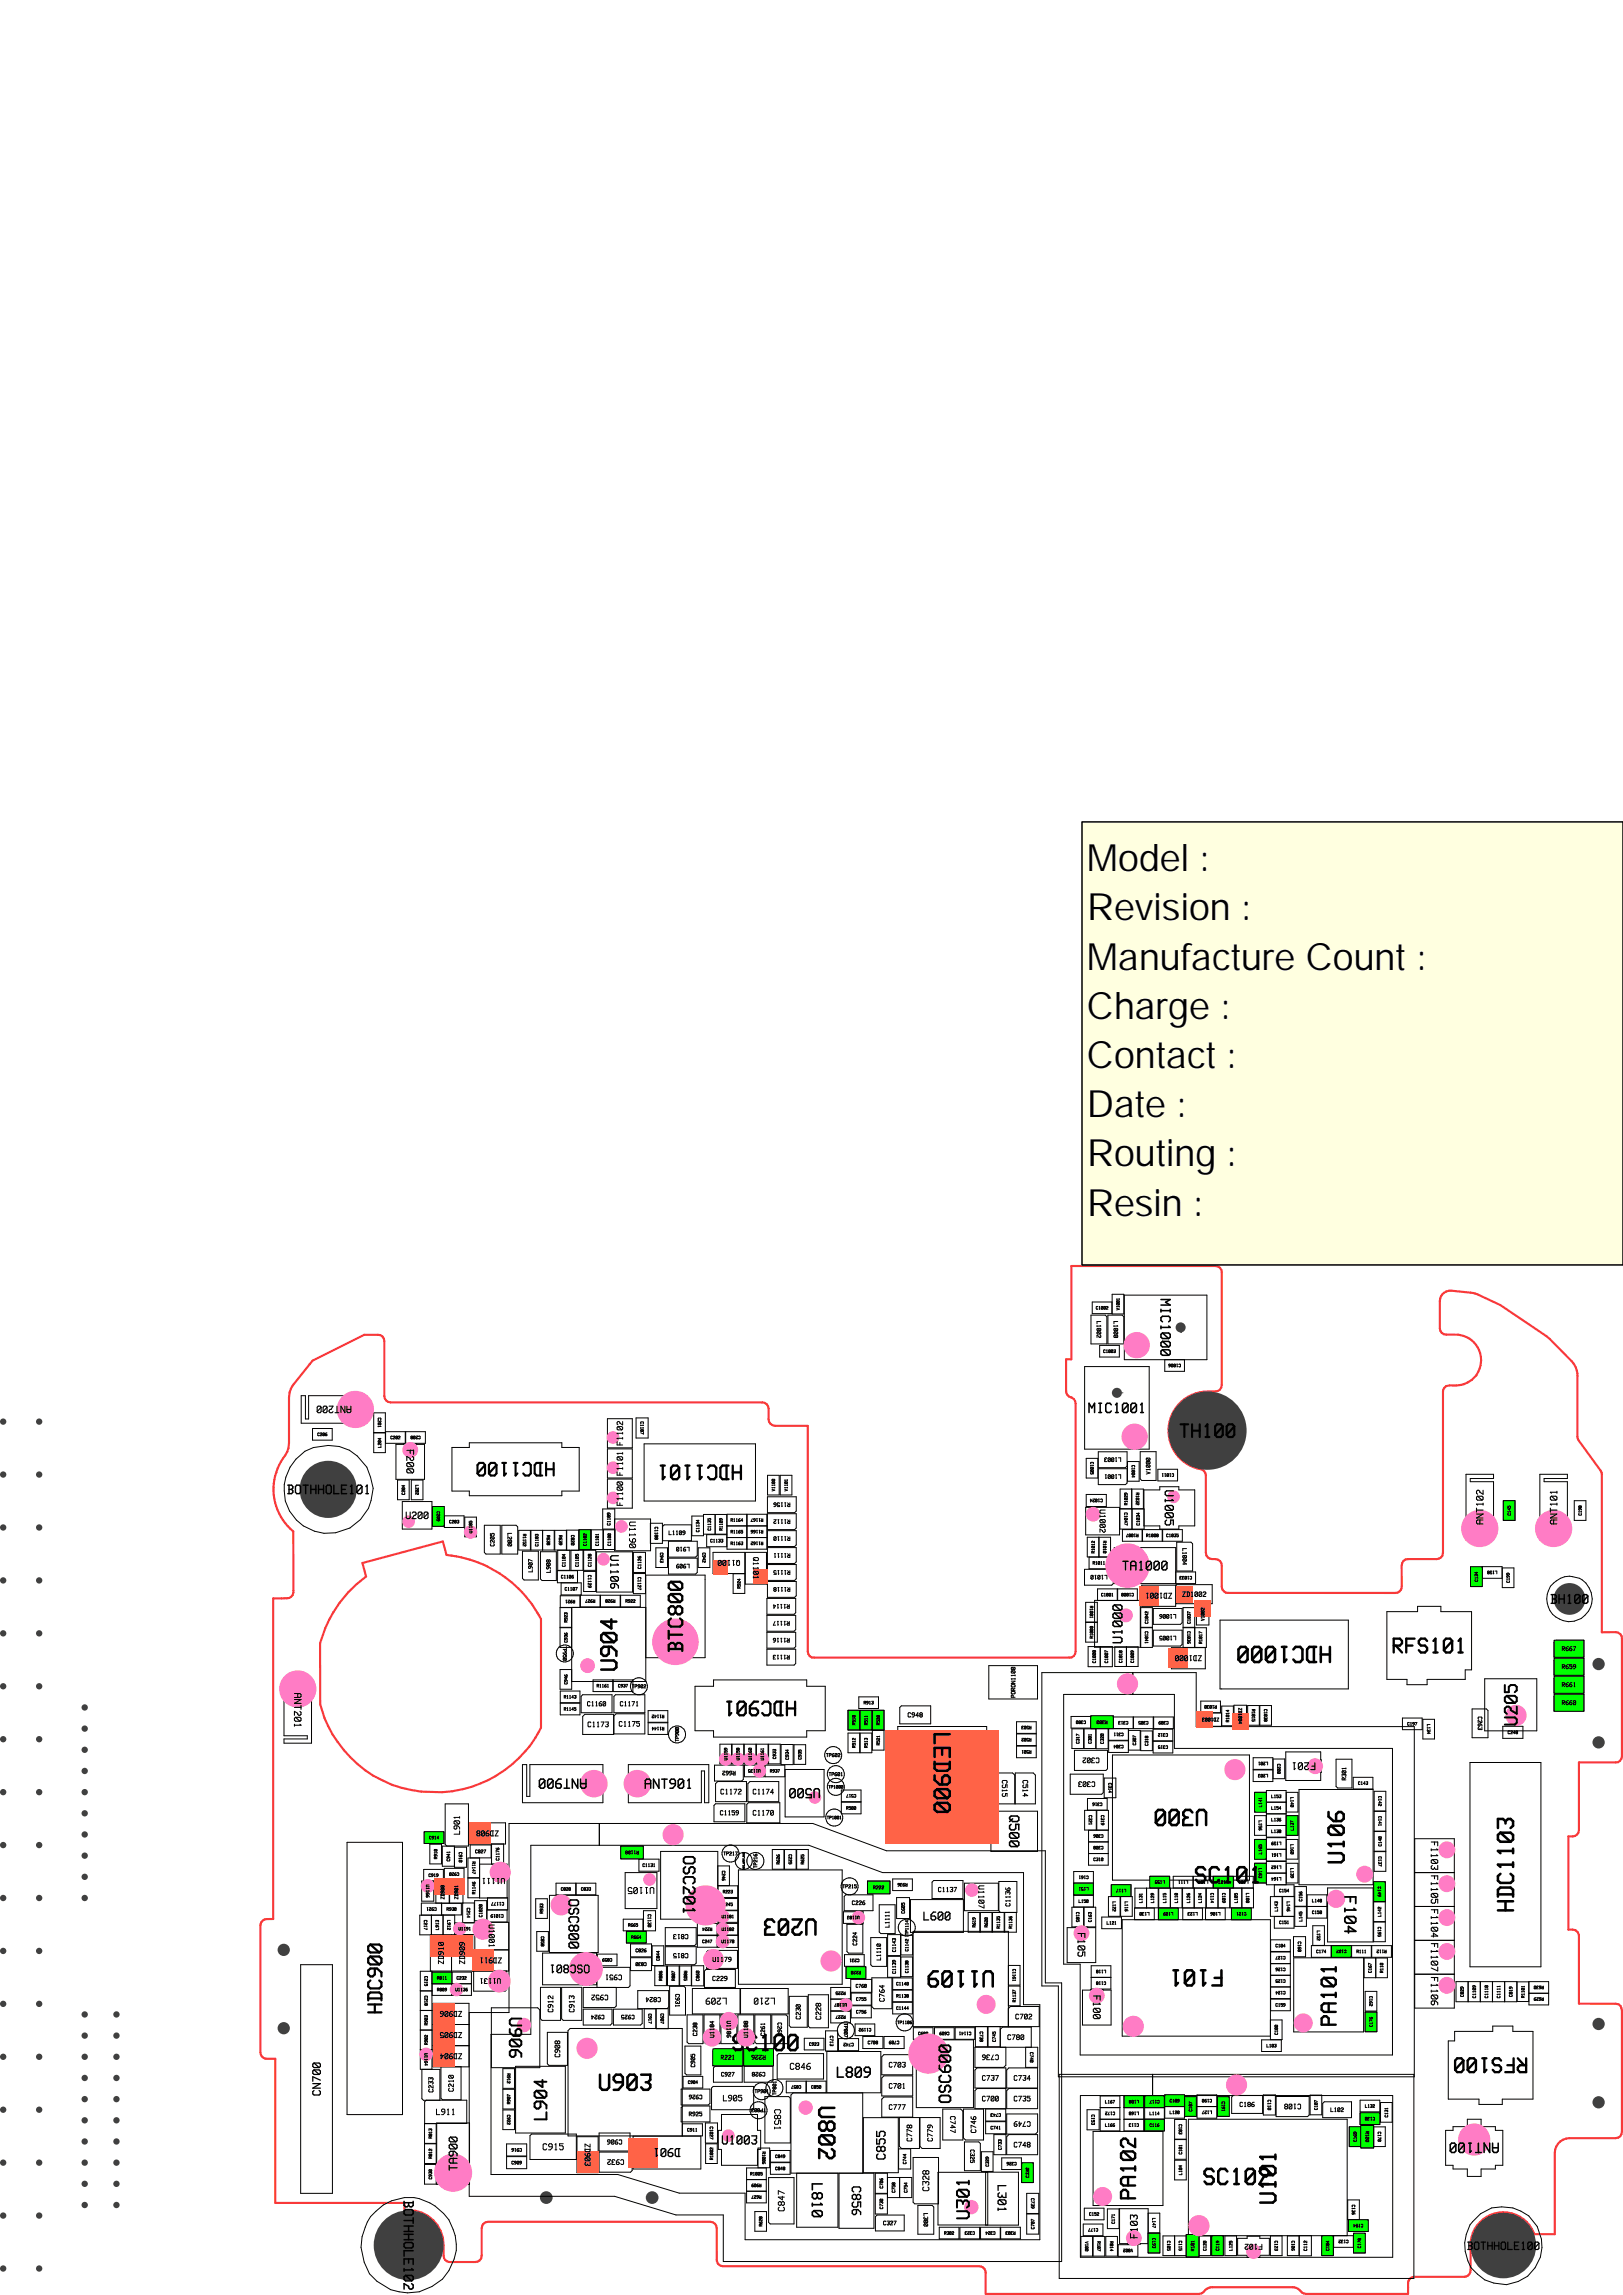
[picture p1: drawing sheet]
<svg xmlns="http://www.w3.org/2000/svg" width="297mm" height="420mm" viewBox="0 0 297 420" stroke-linecap="round" stroke-linejoin="round" font-family="sans-serif">
<defs><g id="words">
<g font-size="6.9">
<text x="198.9" y="159.4">Model :</text>
<text x="198.9" y="168.4">Revision :</text>
<text x="198.9" y="177.4">Manufacture Count :</text>
<text x="198.9" y="186.4">Charge :</text>
<text x="198.9" y="195.5">Contact :</text>
<text x="198.9" y="204.5">Date :</text>
<text x="198.9" y="213.5">Routing :</text>
<text x="198.9" y="222.5">Resin :</text>
</g>
<g font-size="4.4">
<text x="244.7" y="301" transform="rotate(-180 244.7 301)">HDC1000</text>
<text x="113.1" y="306.2" transform="rotate(-90 113.1 306.2)">U904</text>
<text x="170.7" y="316.5" transform="rotate(90 170.7 316.5)">LED900</text>
<text x="221.4" y="330.9" transform="rotate(-180 221.4 330.9)">U300</text>
<text x="246.2" y="341.5" transform="rotate(-90 246.2 341.5)">U106</text>
<text x="218" y="344.8">SC101</text>
<text x="149.9" y="350.9" transform="rotate(-180 149.9 350.9)">U203</text>
<text x="277.2" y="351" transform="rotate(-90 277.2 351)">HDC1103</text>
<text x="182.3" y="360.4" transform="rotate(-180 182.3 360.4)">U1109</text>
<text x="224" y="360.2" transform="rotate(-180 224 360.2)">F101</text>
<text x="109.1" y="382.8">U903</text>
<text x="149.6" y="385.1" transform="rotate(90 149.6 385.1)">U802</text>
<text x="219.5" y="400">SC102</text>
<text x="233.7" y="403.8" transform="rotate(-90 233.7 403.8)">U101</text>
</g>
<text font-size="4.4" fill="#ff7cc5" x="133.3" y="375.5">SC100</text>
<g font-size="4.1">
<text x="244.8" y="371.3" transform="rotate(-90 244.8 371.3)">PA101</text>
<text x="208.1" y="403" transform="rotate(-90 208.1 403)">PA102</text>
</g>
<g font-size="4">
<text x="136.8" y="267.9" transform="rotate(-180 136.8 267.9)">HDC1101</text>
<text x="254.1" y="302.7">RFS101</text>
<text x="146.7" y="311.1" transform="rotate(-180 146.7 311.1)">HDC901</text>
<text x="280.2" y="376.4" transform="rotate(-180 280.2 376.4)">RFS100</text>
</g>
<g font-size="3.9">
<text x="125.2" y="303.1" transform="rotate(-90 125.2 303.1)">BTC800</text>
<text x="70.1" y="369.5" transform="rotate(-90 70.1 369.5)">HDC900</text>
</g>
<g font-size="3.7">
<text x="215.4" y="263.3">TH100</text>
<text x="102.4" y="267.4" transform="rotate(-180 102.4 267.4)">HDC1100</text>
</g>
<g font-size="3.5">
<text x="277.8" y="316.2" transform="rotate(-90 277.8 316.2)">U205</text>
<text x="100.3" y="388.1" transform="rotate(-90 100.3 388.1)">L904</text>
<text x="177.6" y="406.5" transform="rotate(-90 177.6 406.5)">U301</text>
</g>
<text font-size="3.4" x="93" y="368.9" transform="rotate(90 93 368.9)">U906</text>
<g font-size="3.2">
<text x="124.8" y="338.8" transform="rotate(90 124.8 338.8)">OSC201</text>
<text x="245.9" y="346.8" transform="rotate(90 245.9 346.8)">F104</text>
<text x="174.2" y="385.7" transform="rotate(-90 174.2 385.7)">OSC600</text>
</g>
<g font-size="2.9">
<text x="153" y="380.3">L809</text>
<text x="148.4" y="399.5" transform="rotate(90 148.4 399.5)">L810</text>
</g>
<g font-size="2.7">
<text x="212.2" y="237.4" transform="rotate(90 212.2 237.4)">MIC1000</text>
<text x="198.9" y="258.7">MIC1001</text>
<text x="107.8" y="325.4" transform="rotate(-180 107.8 325.4)">ANT900</text>
<text x="117.5" y="327.5">ANT901</text>
<text x="184.5" y="331.8" transform="rotate(90 184.5 331.8)">Q500</text>
<text x="103.9" y="346.9" transform="rotate(90 103.9 346.9)">OSC800</text>
<text x="274.8" y="392" transform="rotate(-180 274.8 392)">ANT100</text>
<text x="73.7" y="401.4" transform="rotate(90 73.7 401.4)">BOTHHOLE102</text>
</g>
<g font-size="2.6">
<text x="205.5" y="301" transform="rotate(-90 205.5 301)">U1000</text>
<text x="150.4" y="327.1" transform="rotate(-180 150.4 327.1)">U500</text>
</g>
<g font-size="2.5">
<text x="51.3" y="273.5">BOTHHOLE101</text>
<text x="205.1" y="287.5">TA1000</text>
<text x="283.3" y="293.6">BH100</text>
</g>
<g font-size="2.4">
<text x="213" y="272.5" transform="rotate(90 213 272.5)">U1005</text>
<text x="131.8" y="392.5">U1003</text>
<text x="162.1" y="395.5" transform="rotate(-90 162.1 395.5)">C855</text>
<text x="155.8" y="399.8" transform="rotate(90 155.8 399.8)">C856</text>
</g>
<g font-size="2.3">
<text x="168.9" y="351.5">L600</text>
<text x="124.8" y="393" transform="rotate(-180 124.8 393)">D901</text>
<text x="83.8" y="397.5" transform="rotate(-90 83.8 397.5)">TA900</text>
<text x="182.5" y="399.8" transform="rotate(90 182.5 399.8)">L301</text>
</g>
<g font-size="2.2">
<text x="111.6" y="284.4" transform="rotate(90 111.6 284.4)">U1106</text>
<text x="108.5" y="359.5" transform="rotate(-180 108.5 359.5)">OSC801</text>
<text x="58.8" y="383.9" transform="rotate(-90 58.8 383.9)">CN700</text>
<text x="267.4" y="411.8">BOTHHOLE100</text>
</g>
<g font-size="2">
<text x="74.3" y="265.2" transform="rotate(90 74.3 265.2)">F200</text>
<text x="240.8" y="322.4" transform="rotate(-180 240.8 322.4)">F201</text>
<text x="197.1" y="353.6" transform="rotate(90 197.1 353.6)">F105</text>
<text x="199.9" y="365.1" transform="rotate(90 199.9 365.1)">F100</text>
<text x="208.3" y="409.7" transform="rotate(-90 208.3 409.7)">F103</text>
</g>
<g font-size="1.9">
<text x="64.6" y="257.2" transform="rotate(-180 64.6 257.2)">ANT200</text>
<text x="74" y="278.1">U200</text>
<text x="271.5" y="279.3" transform="rotate(-90 271.5 279.3)">ANT102</text>
<text x="285.1" y="279.3" transform="rotate(-90 285.1 279.3)">ANT101</text>
<text x="53.7" y="309.5" transform="rotate(90 53.7 309.5)">ANT201</text>
<text x="261.8" y="336.9" transform="rotate(90 261.8 336.9)">F1103</text>
<text x="261.8" y="343.1" transform="rotate(90 261.8 343.1)">F1105</text>
<text x="261.8" y="349.3" transform="rotate(90 261.8 349.3)">F1104</text>
<text x="261.8" y="355.5" transform="rotate(90 261.8 355.5)">F1107</text>
<text x="261.8" y="361.7" transform="rotate(90 261.8 361.7)">F1106</text>
</g>
<g font-size="1.8">
<text x="115.1" y="278.3" transform="rotate(90 115.1 278.3)">U1190</text>
<text x="119.9" y="345.3" transform="rotate(-180 119.9 345.3)">U1105</text>
<text x="133" y="365.5" transform="rotate(-180 133 365.5)">L209</text>
<text x="141.8" y="365.5" transform="rotate(-180 141.8 365.5)">L210</text>
<text x="144.3" y="378.8">C846</text>
<text x="141.6" y="385.8" transform="rotate(90 141.6 385.8)">C851</text>
<text x="99.1" y="393.6">C915</text>
<text x="170.1" y="401.2" transform="rotate(-90 170.1 401.2)">C328</text>
<text x="143.7" y="404.9" transform="rotate(-90 143.7 404.9)">C847</text>
</g>
<g font-size="1.6">
<text x="114.1" y="264.6" transform="rotate(-90 114.1 264.6)">F1102</text>
<text x="114.1" y="275.6" transform="rotate(-90 114.1 275.6)">F1100</text>
<text x="114.1" y="270.1" transform="rotate(-90 114.1 270.1)">F1101</text>
<text x="84.2" y="335.8" transform="rotate(-90 84.2 335.8)">L901</text>
<text x="79.8" y="387.1">L911</text>
<text x="132.3" y="384.6">L905</text>
</g>
<g font-size="1.5">
<text x="201.2" y="276.1" transform="rotate(90 201.2 276.1)">U1002</text>
<text x="135.6" y="285.4" transform="rotate(-180 135.6 285.4)">Q1100</text>
<text x="137.7" y="284.8" transform="rotate(90 137.7 284.8)">Q1101</text>
<text x="214.7" y="291.5" transform="rotate(-180 214.7 291.5)">ZD1001</text>
<text x="220.1" y="302.9" transform="rotate(-180 220.1 302.9)">ZD1000</text>
<text x="91.4" y="334.9" transform="rotate(-180 91.4 334.9)">ZD908</text>
<text x="92.5" y="343.6" transform="rotate(-180 92.5 343.6)">U1111</text>
<text x="179" y="344.9" transform="rotate(90 179 344.9)">U1107</text>
<text x="89.4" y="352.1" transform="rotate(90 89.4 352.1)">U1001</text>
<text x="81.3" y="359.6" transform="rotate(-90 81.3 359.6)">ZD910</text>
<text x="85.1" y="359.6" transform="rotate(-90 85.1 359.6)">ZD909</text>
<text x="92" y="358.2" transform="rotate(-180 92 358.2)">ZD911</text>
<text x="84.7" y="371.9" transform="rotate(-180 84.7 371.9)">ZD905</text>
<text x="84.7" y="368" transform="rotate(-180 84.7 368)">ZD906</text>
<text x="84.7" y="375.7" transform="rotate(-180 84.7 375.7)">ZD904</text>
<text x="106.9" y="392.1" transform="rotate(90 106.9 392.1)">ZD903</text>
<text x="231.1" y="410.6" transform="rotate(-180 231.1 410.6)">F102</text>
</g>
<g font-size="1.4">
<text x="107.4" y="316.1">C1173</text>
<text x="113.1" y="316">C1175</text>
<text x="201.3" y="321.6" transform="rotate(-180 201.3 321.6)">C302</text>
<text x="131.7" y="328.4">C1172</text>
<text x="137.6" y="328.4">C1174</text>
<text x="183.3" y="325.6" transform="rotate(90 183.3 325.6)">C515</text>
<text x="187.1" y="325.6" transform="rotate(90 187.1 325.6)">C514</text>
<text x="200.5" y="326" transform="rotate(-180 200.5 326)">C303</text>
<text x="137.6" y="332.3">C1170</text>
<text x="91.8" y="362" transform="rotate(-180 91.8 362)">U1131</text>
<text x="111.4" y="365" transform="rotate(-180 111.4 365)">C952</text>
<text x="113.9" y="361.3" transform="rotate(-180 113.9 361.3)">C951</text>
<text x="101.3" y="368.4" transform="rotate(-90 101.3 368.4)">C912</text>
<text x="105.2" y="368.4" transform="rotate(-90 105.2 368.4)">C913</text>
<text x="150.3" y="369.8" transform="rotate(-90 150.3 369.8)">C228</text>
<text x="161.9" y="366.5" transform="rotate(-90 161.9 366.5)">C764</text>
<text x="185.7" y="369.6">C702</text>
<text x="102.6" y="376.6" transform="rotate(-90 102.6 376.6)">C908</text>
<text x="182.9" y="376" transform="rotate(-180 182.9 376)">C736</text>
<text x="184.2" y="373.4">C780</text>
<text x="83.1" y="382.9" transform="rotate(-90 83.1 382.9)">C210</text>
<text x="162.5" y="382.3">C701</text>
<text x="162.5" y="378.4">C703</text>
<text x="179.6" y="380.8">C737</text>
<text x="185.4" y="380.8">C734</text>
<text x="162.5" y="386.2">C777</text>
<text x="173.8" y="387.1" transform="rotate(90 173.8 387.1)">C747</text>
<text x="179.6" y="384.6">C700</text>
<text x="185.4" y="384.6">C735</text>
<text x="188.7" y="388.2" transform="rotate(-180 188.7 388.2)">C749</text>
<text x="238.2" y="385" transform="rotate(-180 238.2 385)">C108</text>
<text x="114.3" y="395.1" transform="rotate(-180 114.3 395.1)">C932</text>
<text x="167" y="392" transform="rotate(-90 167 392)">C778</text>
<text x="170.7" y="392" transform="rotate(-90 170.7 392)">C779</text>
<text x="178.7" y="390.5" transform="rotate(-90 178.7 390.5)">C746</text>
<text x="185.4" y="393">C748</text>
</g>
<g font-size="1.3">
<text x="216.2" y="292.3">ZD1002</text>
<text x="107.3" y="312.3">C1160</text>
<text x="113.3" y="312.3">C1171</text>
<text x="166" y="314.3">C948</text>
<text x="131.6" y="332.2">C1159</text>
<text x="171.5" y="346.3">C1137</text>
<text x="126.1" y="353.9" transform="rotate(-180 126.1 353.9)">C813</text>
<text x="184.9" y="349" transform="rotate(-90 184.9 349)">C1136</text>
<text x="126.1" y="357.4" transform="rotate(-180 126.1 357.4)">C815</text>
<text x="130.3" y="359.1">U1179</text>
<text x="121" y="365.5" transform="rotate(-180 121 365.5)">C824</text>
<text x="130.2" y="362.6">C229</text>
<text x="146.6" y="369.7" transform="rotate(-90 146.6 369.7)">C230</text>
<text x="79.3" y="383" transform="rotate(-90 79.3 383)">C233</text>
<text x="226.7" y="385.6">C186</text>
<text x="114" y="391.5" transform="rotate(-180 114 391.5)">C906</text>
</g>
<g font-size="1.2">
<text x="285.7" y="305.5">R659</text>
<text x="285.7" y="302.2">R667</text>
<text x="285.7" y="308.8">R661</text>
<text x="285.7" y="312.1">R660</text>
<text x="131.8" y="377">R221</text>
<text x="140.2" y="376" transform="rotate(-180 140.2 376)">R226</text>
</g>
<g font-size="1.1">
<text x="200.7" y="241.8" transform="rotate(90 200.7 241.8)">L1002</text>
<text x="203.8" y="241.8" transform="rotate(90 203.8 241.8)">L1000</text>
<text x="205.2" y="269.8" transform="rotate(-180 205.2 269.8)">L1001</text>
<text x="205.2" y="266.7" transform="rotate(-180 205.2 266.7)">L1003</text>
<text x="210.5" y="269.9" transform="rotate(-90 210.5 269.9)">V1000</text>
<text x="144.7" y="274.9" transform="rotate(-180 144.7 274.9)">R1156</text>
<text x="92.8" y="280.5" transform="rotate(90 92.8 280.5)">L200</text>
<text x="122.4" y="280.9">L1109</text>
<text x="144.7" y="281.1" transform="rotate(-180 144.7 281.1)">R1110</text>
<text x="144.7" y="278" transform="rotate(-180 144.7 278)">R1112</text>
<text x="90.5" y="283.1" transform="rotate(-90 90.5 283.1)">C205</text>
<text x="97.5" y="287.7" transform="rotate(-90 97.5 287.7)">L907</text>
<text x="100.8" y="287.8" transform="rotate(-90 100.8 287.8)">L908</text>
<text x="126.2" y="286.2" transform="rotate(-180 126.2 286.2)">L909</text>
<text x="126.2" y="283.1" transform="rotate(-180 126.2 283.1)">L910</text>
<text x="144.7" y="284.2" transform="rotate(-180 144.7 284.2)">R1111</text>
<text x="144.7" y="287.3" transform="rotate(-180 144.7 287.3)">R1115</text>
<text x="216.4" y="283.3" transform="rotate(90 216.4 283.3)">L1004</text>
<text x="144.6" y="293.5" transform="rotate(-180 144.6 293.5)">R1114</text>
<text x="144.7" y="290.4" transform="rotate(-180 144.7 290.4)">R1118</text>
<text x="202.6" y="288.2" transform="rotate(-180 202.6 288.2)">L1010</text>
<text x="144.6" y="299.7" transform="rotate(-180 144.6 299.7)">R1116</text>
<text x="144.6" y="296.6" transform="rotate(-180 144.6 296.6)">R1117</text>
<text x="215.2" y="299.3" transform="rotate(-180 215.2 299.3)">L1005</text>
<text x="215.2" y="295.4" transform="rotate(-180 215.2 295.4)">L1006</text>
<text x="144.6" y="302.8" transform="rotate(-180 144.6 302.8)">R1113</text>
<text x="185.8" y="311.2" transform="rotate(-90 185.8 311.2)">PORON1100</text>
<text x="270.4" y="314.1" transform="rotate(90 270.4 314.1)">C263</text>
<text x="134.7" y="324.1" transform="rotate(-180 134.7 324.1)">R662</text>
<text x="246.4" y="325.9" transform="rotate(-90 246.4 325.9)">R301</text>
<text x="155.8" y="348.7">C226</text>
<text x="162.8" y="352.8" transform="rotate(-90 162.8 352.8)">L1111</text>
<text x="156.9" y="356.1" transform="rotate(-90 156.9 356.1)">C224</text>
<text x="161.2" y="358.8" transform="rotate(-90 161.2 358.8)">L1110</text>
<text x="123.6" y="364.8" transform="rotate(90 123.6 364.8)">C931</text>
<text x="110.7" y="368.7" transform="rotate(-180 110.7 368.7)">C924</text>
<text x="116.2" y="368.7" transform="rotate(-180 116.2 368.7)">C925</text>
<text x="132.9" y="369.7" transform="rotate(90 132.9 369.7)">U1186</text>
<text x="142.2" y="370" transform="rotate(90 142.2 370)">C260</text>
<text x="127.6" y="372.7" transform="rotate(-90 127.6 372.7)">C238</text>
<text x="130.7" y="373" transform="rotate(-90 130.7 373)">U1184</text>
<text x="136.9" y="373" transform="rotate(-90 136.9 373)">U1188</text>
<text x="140" y="372.7" transform="rotate(-90 140 372.7)">C261</text>
<text x="127.2" y="378.4" transform="rotate(-90 127.2 378.4)">C905</text>
<text x="128.6" y="383.3" transform="rotate(-180 128.6 383.3)">C926</text>
<text x="131.9" y="380">C927</text>
<text x="140.1" y="379.2" transform="rotate(-180 140.1 379.2)">C928</text>
<text x="126" y="387.3">R925</text>
<text x="243.5" y="386.5">L102</text>
<text x="177.5" y="393.3" transform="rotate(90 177.5 393.3)">C325</text>
<text x="161.5" y="407.3">C327</text>
<text x="169" y="405" transform="rotate(90 169 405)">L300</text>
</g>
<g font-size=".9">
<text x="220.4" y="296.7" transform="rotate(-90 220.4 296.7)">V1002</text>
<text x="103" y="301.2" transform="rotate(90 103 301.2)">TP950</text>
<text x="115.5" y="309">TP902</text>
<text x="202.7" y="314.8" transform="rotate(-180 202.7 314.8)">R300</text>
<text x="223.2" y="314.3" transform="rotate(-180 223.2 314.3)">ZD1003</text>
<text x="226.6" y="312.5" transform="rotate(90 226.6 312.5)">ZD1004</text>
<text x="124.3" y="318.8" transform="rotate(-90 124.3 318.8)">TP900</text>
<text x="151.1" y="321.6">TP602</text>
<text x="151.6" y="325.1">TP601</text>
<text x="86.9" y="339.2">C827</text>
<text x="117" y="338.7" transform="rotate(-180 117 338.7)">R1108</text>
<text x="132.3" y="339.6">TP217</text>
<text x="138.6" y="342" transform="rotate(-90 138.6 342)">TP216</text>
<text x="81.3" y="347.7" transform="rotate(-90 81.3 347.7)">ZD900</text>
<text x="83.9" y="347.7" transform="rotate(-90 83.9 347.7)">ZD901</text>
<text x="154.1" y="345.6">TP215</text>
<text x="159.7" y="345.8">R222</text>
<text x="165.6" y="350.3" transform="rotate(-90 165.6 350.3)">C605</text>
<text x="116.2" y="357.3">C826</text>
<text x="118.4" y="359.1" transform="rotate(-180 118.4 359.1)">C830</text>
<text x="164" y="357.3" transform="rotate(-90 164 357.3)">C1143</text>
<text x="156.5" y="363.8">C760</text>
<text x="164" y="361.3" transform="rotate(-90 164 361.3)">C1139</text>
<text x="154.4" y="370.2" transform="rotate(90 154.4 370.2)">TP807</text>
<text x="138" y="383.1">TP901</text>
<text x="142.1" y="383.5" transform="rotate(-90 142.1 383.5)">TP801</text>
<text x="140.2" y="385.8" transform="rotate(-180 140.2 385.8)">TP803</text>
<text x="249.9" y="390" transform="rotate(90 249.9 390)">R100</text>
<text x="218.6" y="412" transform="rotate(-90 218.6 412)">R101</text>
</g>
<g font-size=".8">
<text x="200.5" y="239.7">C1002</text>
<text x="204.9" y="239.8" transform="rotate(-90 204.9 239.8)">V1001</text>
<text x="201.8" y="247.6">C1003</text>
<text x="216.1" y="249.6" transform="rotate(-180 216.1 249.6)">C1006</text>
<text x="58" y="262.8">C206</text>
<text x="69.1" y="259.4" transform="rotate(90 69.1 259.4)">C201</text>
<text x="71.4" y="263.4">C202</text>
<text x="77" y="262.8" transform="rotate(-180 77 262.8)">C208</text>
<text x="117.2" y="260.1" transform="rotate(90 117.2 260.1)">C1187</text>
<text x="69.8" y="264.9" transform="rotate(-90 69.8 264.9)">L204</text>
<text x="199.5" y="267.5" transform="rotate(90 199.5 267.5)">C1005</text>
<text x="207.1" y="268.1" transform="rotate(90 207.1 268.1)">C1004</text>
<text x="214.9" y="269.6" transform="rotate(-180 214.9 269.6)">C1011</text>
<text x="74.1" y="273.6" transform="rotate(-90 74.1 273.6)">C204</text>
<text x="76" y="271.8" transform="rotate(90 76 271.8)">L202</text>
<text x="141.8" y="273" transform="rotate(-90 141.8 273)">V1100</text>
<text x="144.2" y="273" transform="rotate(-90 144.2 273)">V1101</text>
<text x="201.9" y="274.3" transform="rotate(-180 201.9 274.3)">C1024</text>
<text x="206.4" y="275.5" transform="rotate(-90 206.4 275.5)">R1029</text>
<text x="207.8" y="273.1" transform="rotate(90 207.8 273.1)">R1032</text>
<text x="79.9" y="276.5" transform="rotate(90 79.9 276.5)">C209</text>
<text x="82.1" y="278.8">C203</text>
<text x="86.4" y="280.6" transform="rotate(-90 86.4 280.6)">U1185</text>
<text x="95.7" y="280.7" transform="rotate(90 95.7 280.7)">R1152</text>
<text x="100" y="280.9" transform="rotate(90 100 280.9)">R638</text>
<text x="102.3" y="280.9" transform="rotate(90 102.3 280.9)">R639</text>
<text x="104.5" y="280.9" transform="rotate(90 104.5 280.9)">C820</text>
<text x="111.7" y="279.2" transform="rotate(-90 111.7 279.2)">C1189</text>
<text x="119.8" y="279.4" transform="rotate(90 119.8 279.4)">C1188</text>
<text x="128" y="280.4" transform="rotate(-90 128 280.4)">C1134</text>
<text x="130.1" y="280.2" transform="rotate(-90 130.1 280.2)">C1135</text>
<text x="132.3" y="280.2" transform="rotate(-90 132.3 280.2)">R1109</text>
<text x="133.6" y="278.5">R1164</text>
<text x="133.6" y="280.6">R1165</text>
<text x="139.7" y="280" transform="rotate(-180 139.7 280)">R1166</text>
<text x="139.7" y="277.9" transform="rotate(-180 139.7 277.9)">R1167</text>
<text x="201.8" y="281.9" transform="rotate(90 201.8 281.9)">R1010</text>
<text x="205.7" y="276.8" transform="rotate(90 205.7 276.8)">C1047</text>
<text x="208.4" y="280.7" transform="rotate(-180 208.4 280.7)">R1007</text>
<text x="208.6" y="279.2" transform="rotate(-90 208.6 279.2)">C1034</text>
<text x="209.7" y="281.3">R1008</text>
<text x="213.4" y="281.3">C1035</text>
<text x="276.5" y="277.4" transform="rotate(-90 276.5 277.4)">C145</text>
<text x="289.5" y="277.4" transform="rotate(-90 289.5 277.4)">C198</text>
<text x="98.5" y="283.1" transform="rotate(-90 98.5 283.1)">C1183</text>
<text x="103.5" y="286.8" transform="rotate(-90 103.5 286.8)">C1104</text>
<text x="105.9" y="286.8" transform="rotate(-90 105.9 286.8)">C1105</text>
<text x="107.4" y="283" transform="rotate(-90 107.4 283)">C1182</text>
<text x="108.2" y="286.8" transform="rotate(-90 108.2 286.8)">C1128</text>
<text x="109.6" y="283" transform="rotate(-90 109.6 283)">C1101</text>
<text x="111.8" y="283" transform="rotate(-90 111.8 283)">C1100</text>
<text x="117.3" y="287.2" transform="rotate(-90 117.3 287.2)">C1126</text>
<text x="120.8" y="284.1" transform="rotate(90 120.8 284.1)">C943</text>
<text x="128.5" y="284.1" transform="rotate(90 128.5 284.1)">C942</text>
<text x="129.9" y="282.3">C1133</text>
<text x="133.6" y="282.8">R1163</text>
<text x="139.7" y="282.1" transform="rotate(-180 139.7 282.1)">R1162</text>
<text x="199.9" y="286.3">R1011</text>
<text x="200.3" y="284.3" transform="rotate(-90 200.3 284.3)">R1012</text>
<text x="274" y="287.5" transform="rotate(-180 274 287.5)">L158</text>
<text x="102.6" y="288.9">C1106</text>
<text x="103.3" y="291.1">C1107</text>
<text x="105.3" y="292.8" transform="rotate(-180 105.3 292.8)">R921</text>
<text x="107.6" y="288.2" transform="rotate(90 107.6 288.2)">C1129</text>
<text x="109" y="292.7" transform="rotate(-180 109 292.7)">R927</text>
<text x="112.7" y="292.7" transform="rotate(-180 112.7 292.7)">R928</text>
<text x="114.4" y="293.3">R922</text>
<text x="116.7" y="288.6" transform="rotate(90 116.7 288.6)">C1127</text>
<text x="135.5" y="290.8" transform="rotate(-90 135.5 290.8)">R924</text>
<text x="199.4" y="293.8" transform="rotate(90 199.4 293.8)">R1001</text>
<text x="201.4" y="292.2">C1001</text>
<text x="207.5" y="291.5" transform="rotate(-180 207.5 291.5)">C1000</text>
<text x="218.2" y="288.4" transform="rotate(-180 218.2 288.4)">C1033</text>
<text x="270.5" y="289.5" transform="rotate(-90 270.5 289.5)">C134</text>
<text x="276.3" y="289.7" transform="rotate(-90 276.3 289.7)">C199</text>
<text x="103.9" y="297" transform="rotate(-90 103.9 297)">R923</text>
<text x="200.1" y="299.9" transform="rotate(-90 200.1 299.9)">R1000</text>
<text x="209.5" y="298.5" transform="rotate(90 209.5 298.5)">C1041</text>
<text x="210.1" y="297.2" transform="rotate(-90 210.1 297.2)">C1042</text>
<text x="217.2" y="298.5" transform="rotate(90 217.2 298.5)">C1036</text>
<text x="217.9" y="297.2" transform="rotate(-90 217.9 297.2)">C1037</text>
<text x="103.9" y="300.7" transform="rotate(-90 103.9 300.7)">C936</text>
<text x="200.6" y="304.4" transform="rotate(-90 200.6 304.4)">C1008</text>
<text x="202.8" y="304.4" transform="rotate(-90 202.8 304.4)">C1007</text>
<text x="205.4" y="304.4" transform="rotate(-90 205.4 304.4)">C1010</text>
<text x="207.5" y="304.4" transform="rotate(-90 207.5 304.4)">C1009</text>
<text x="220" y="300.9" transform="rotate(-90 220 300.9)">R1017</text>
<text x="103.1" y="310.9">R1143</text>
<text x="103.9" y="308.3" transform="rotate(-90 103.9 308.3)">C946</text>
<text x="109.1" y="308.8">R1161</text>
<text x="113" y="308.8">C937</text>
<text x="158" y="311.9">R913</text>
<text x="103.1" y="313.1">R1145</text>
<text x="121.6" y="313.8" transform="rotate(-180 121.6 313.8)">R1142</text>
<text x="121.6" y="316" transform="rotate(-180 121.6 316)">R1144</text>
<text x="156.6" y="315.8" transform="rotate(-90 156.6 315.8)">R510</text>
<text x="158.8" y="315.8" transform="rotate(-90 158.8 315.8)">R511</text>
<text x="161" y="315.8" transform="rotate(-90 161 315.8)">R520</text>
<text x="188.8" y="315.8" transform="rotate(-180 188.8 315.8)">R503</text>
<text x="198.8" y="314.9" transform="rotate(-180 198.8 314.9)">C300</text>
<text x="205.6" y="317.1" transform="rotate(-180 205.6 317.1)">C311</text>
<text x="206.5" y="315" transform="rotate(-180 206.5 315)">C313</text>
<text x="210.2" y="315" transform="rotate(-180 210.2 315)">C305</text>
<text x="213.8" y="317.2" transform="rotate(-180 213.8 317.2)">C312</text>
<text x="213.9" y="315" transform="rotate(-180 213.9 315)">C309</text>
<text x="222.7" y="312.1" transform="rotate(-180 222.7 312.1)">R1030</text>
<text x="225" y="315.2" transform="rotate(-90 225 315.2)">R1014</text>
<text x="229.1" y="312.7" transform="rotate(90 229.1 312.7)">R1015</text>
<text x="231.3" y="312.7" transform="rotate(90 231.3 312.7)">C1038</text>
<text x="257.5" y="315.8">C197</text>
<text x="261.1" y="315.5" transform="rotate(90 261.1 315.5)">L134</text>
<text x="275.8" y="317.4">C248</text>
<text x="133.1" y="322.2" transform="rotate(-90 133.1 322.2)">U1159</text>
<text x="135.4" y="322.2" transform="rotate(-90 135.4 322.2)">U1158</text>
<text x="137.6" y="322.2" transform="rotate(-90 137.6 322.2)">U1160</text>
<text x="139.2" y="323.8" transform="rotate(-180 139.2 323.8)">U1135</text>
<text x="139.8" y="322.2" transform="rotate(-90 139.8 322.2)">U1161</text>
<text x="142" y="322" transform="rotate(-90 142 322)">C933</text>
<text x="144.4" y="322.1" transform="rotate(-90 144.4 322.1)">C934</text>
<text x="146.7" y="322.1" transform="rotate(-90 146.7 322.1)">C935</text>
<text x="156.6" y="319.9" transform="rotate(-90 156.6 319.9)">R512</text>
<text x="158.8" y="319.9" transform="rotate(-90 158.8 319.9)">R513</text>
<text x="161" y="319.5" transform="rotate(-90 161 319.5)">R521</text>
<text x="188.8" y="320.3" transform="rotate(-180 188.8 320.3)">R501</text>
<text x="188.8" y="318.1" transform="rotate(-180 188.8 318.1)">R502</text>
<text x="197.5" y="319.2" transform="rotate(-90 197.5 319.2)">C317</text>
<text x="199.8" y="319.2" transform="rotate(-90 199.8 319.2)">C301</text>
<text x="202" y="319.2" transform="rotate(-90 202 319.2)">C320</text>
<text x="205.6" y="319.3" transform="rotate(-180 205.6 319.3)">C304</text>
<text x="207.9" y="319.5" transform="rotate(-90 207.9 319.5)">C307</text>
<text x="210.1" y="319.5" transform="rotate(-90 210.1 319.5)">C318</text>
<text x="213.8" y="319.4" transform="rotate(-180 213.8 319.4)">C315</text>
<text x="232" y="322.4" transform="rotate(-180 232 322.4)">L201</text>
<text x="233.7" y="322.7" transform="rotate(90 233.7 322.7)">C200</text>
<text x="140.8" y="324.4">R937</text>
<text x="151.5" y="327.3">TP1000</text>
<text x="156.7" y="328.3" transform="rotate(-180 156.7 328.3)">C517</text>
<text x="201.8" y="329.9" transform="rotate(-180 201.8 329.9)">C316</text>
<text x="202.8" y="326.2" transform="rotate(90 202.8 326.2)">C314</text>
<text x="232" y="324.7" transform="rotate(-180 232 324.7)">L203</text>
<text x="232.6" y="329.1">L153</text>
<text x="236.1" y="328.9" transform="rotate(90 236.1 328.9)">L140</text>
<text x="248.5" y="326.6">C143</text>
<text x="252.2" y="328.6" transform="rotate(90 252.2 328.6)">C142</text>
<text x="151.2" y="332.9">TP1001</text>
<text x="154.8" y="331.2">R500</text>
<text x="199.2" y="332.1" transform="rotate(90 199.2 332.1)">C321</text>
<text x="201.5" y="332.1" transform="rotate(90 201.5 332.1)">C319</text>
<text x="202" y="335.7" transform="rotate(-180 202 335.7)">C306</text>
<text x="230.3" y="333.2" transform="rotate(90 230.3 333.2)">L156</text>
<text x="231" y="330.7" transform="rotate(-90 231 330.7)">L141</text>
<text x="232.6" y="333.3">L136</text>
<text x="232.6" y="335.5">L138</text>
<text x="232.6" y="331.2">L154</text>
<text x="236.8" y="335" transform="rotate(-90 236.8 335)">L137</text>
<text x="252.2" y="332.3" transform="rotate(90 252.2 332.3)">C141</text>
<text x="78.5" y="336.6">C914</text>
<text x="80" y="340.3" transform="rotate(-90 80 340.3)">R910</text>
<text x="82.4" y="340.7" transform="rotate(-90 82.4 340.7)">C941</text>
<text x="83.9" y="338.9" transform="rotate(90 83.9 338.9)">C910</text>
<text x="86.4" y="340.6" transform="rotate(90 86.4 340.6)">R1147</text>
<text x="91.4" y="340.5" transform="rotate(-90 91.4 340.5)">C1176</text>
<text x="117.5" y="341.7">C1131</text>
<text x="142.7" y="341.2" transform="rotate(-90 142.7 341.2)">R626</text>
<text x="144.3" y="339.3" transform="rotate(90 144.3 339.3)">C225</text>
<text x="147.2" y="341.2" transform="rotate(-90 147.2 341.2)">R625</text>
<text x="200" y="340.6">C310</text>
<text x="202" y="337.8" transform="rotate(-180 202 337.8)">C308</text>
<text x="230.3" y="341.9" transform="rotate(90 230.3 341.9)">L163</text>
<text x="231" y="339.3" transform="rotate(-90 231 339.3)">L165</text>
<text x="234.4" y="337" transform="rotate(-180 234.4 337)">L159</text>
<text x="234.4" y="339.2" transform="rotate(-180 234.4 339.2)">L161</text>
<text x="234.4" y="341.4" transform="rotate(-180 234.4 341.4)">L162</text>
<text x="236.1" y="337.5" transform="rotate(90 236.1 337.5)">L160</text>
<text x="236.1" y="341.9" transform="rotate(90 236.1 341.9)">L139</text>
<text x="252.2" y="339.7" transform="rotate(90 252.2 339.7)">C137</text>
<text x="252.9" y="338" transform="rotate(-90 252.9 338)">C140</text>
<text x="77.9" y="344.8" transform="rotate(90 77.9 344.8)">U1166</text>
<text x="78.4" y="343.5">C919</text>
<text x="84.1" y="342.7" transform="rotate(-180 84.1 342.7)">C920</text>
<text x="87" y="346.7" transform="rotate(-90 87 346.7)">R1146</text>
<text x="102.6" y="346">C828</text>
<text x="106.3" y="346">C833</text>
<text x="132.1" y="342.3" transform="rotate(90 132.1 342.3)">C246</text>
<text x="132.2" y="346.5">R223</text>
<text x="166.1" y="344.6" transform="rotate(-180 166.1 344.6)">R936</text>
<text x="199.2" y="345.4" transform="rotate(-180 199.2 345.4)">L151</text>
<text x="199.3" y="343.2" transform="rotate(-180 199.3 343.2)">C161</text>
<text x="203.6" y="348" transform="rotate(90 203.6 348)">L122</text>
<text x="205.8" y="348" transform="rotate(90 205.8 348)">L116</text>
<text x="206.1" y="345.7" transform="rotate(-180 206.1 345.7)">L117</text>
<text x="213.1" y="344.1" transform="rotate(-180 213.1 344.1)">L155</text>
<text x="217.4" y="344.1" transform="rotate(-180 217.4 344.1)">L111</text>
<text x="221.1" y="344.1" transform="rotate(-180 221.1 344.1)">L157</text>
<text x="221.5" y="346.4" transform="rotate(90 221.5 346.4)">C114</text>
<text x="223.6" y="346.4" transform="rotate(90 223.6 346.4)">C109</text>
<text x="224.8" y="344.1" transform="rotate(-180 224.8 344.1)">L107</text>
<text x="228" y="346.4" transform="rotate(90 228 346.4)">L100</text>
<text x="228.4" y="344.1" transform="rotate(-180 228.4 344.1)">L101</text>
<text x="234" y="346.3">C154</text>
<text x="234.4" y="343.5" transform="rotate(-180 234.4 343.5)">L164</text>
<text x="235.5" y="348" transform="rotate(90 235.5 348)">L146</text>
<text x="252.1" y="345.2" transform="rotate(90 252.1 345.2)">C149</text>
<text x="77.6" y="351.3" transform="rotate(90 77.6 351.3)">C217</text>
<text x="80" y="349" transform="rotate(-180 80 349)">C921</text>
<text x="80.3" y="353.2" transform="rotate(-90 80.3 353.2)">L913</text>
<text x="81.7" y="349.7">R930</text>
<text x="81.8" y="351.4" transform="rotate(90 81.8 351.4)">L912</text>
<text x="83.9" y="353.3">U1191</text>
<text x="85.4" y="349.1" transform="rotate(90 85.4 349.1)">C214</text>
<text x="88.3" y="350.9" transform="rotate(-90 88.3 350.9)">C1020</text>
<text x="92.2" y="350.3" transform="rotate(-180 92.2 350.3)">C1019</text>
<text x="92.3" y="348.1" transform="rotate(-180 92.3 348.1)">C1177</text>
<text x="99.4" y="350.3" transform="rotate(-90 99.4 350.3)">R933</text>
<text x="114.9" y="352.6">R665</text>
<text x="118.5" y="350.3" transform="rotate(90 118.5 350.3)">C1130</text>
<text x="130.4" y="352.7" transform="rotate(-180 130.4 352.7)">R224</text>
<text x="132" y="351.1">U1181</text>
<text x="132" y="353.4">U1182</text>
<text x="132.2" y="348.8">C245</text>
<text x="157.3" y="350.6" transform="rotate(-180 157.3 350.6)">U1183</text>
<text x="178.6" y="352.8" transform="rotate(-90 178.6 352.8)">R619</text>
<text x="180.8" y="352.8" transform="rotate(-90 180.8 352.8)">R620</text>
<text x="183" y="353" transform="rotate(-90 183 353)">R1135</text>
<text x="185.2" y="353" transform="rotate(-90 185.2 353)">R1136</text>
<text x="196.9" y="349.9" transform="rotate(90 196.9 349.9)">C185</text>
<text x="197.4" y="348.2">L150</text>
<text x="199.8" y="351.8" transform="rotate(-90 199.8 351.8)">C163</text>
<text x="202.5" y="352.2">L121</text>
<text x="209.1" y="348.2" transform="rotate(-90 209.1 348.2)">L131</text>
<text x="210.3" y="349.9" transform="rotate(-180 210.3 349.9)">L130</text>
<text x="211.2" y="348.2" transform="rotate(-90 211.2 348.2)">L129</text>
<text x="213.4" y="348.2" transform="rotate(-90 213.4 348.2)">L115</text>
<text x="214.7" y="349.9" transform="rotate(-180 214.7 349.9)">L109</text>
<text x="215.6" y="348.2" transform="rotate(-90 215.6 348.2)">L110</text>
<text x="217.8" y="348.2" transform="rotate(-90 217.8 348.2)">L126</text>
<text x="219.1" y="349.9" transform="rotate(-180 219.1 349.9)">L123</text>
<text x="219.9" y="348.2" transform="rotate(-90 219.9 348.2)">L124</text>
<text x="223.3" y="349.9" transform="rotate(-180 223.3 349.9)">L106</text>
<text x="226.5" y="348.2" transform="rotate(-90 226.5 348.2)">L105</text>
<text x="228.1" y="349.9" transform="rotate(-180 228.1 349.9)">C121</text>
<text x="233.9" y="349.8" transform="rotate(-90 233.9 349.8)">L143</text>
<text x="234" y="352.1">C151</text>
<text x="238.3" y="351.6" transform="rotate(-90 238.3 351.6)">L145</text>
<text x="238.3" y="348" transform="rotate(-90 238.3 348)">C156</text>
<text x="240" y="350.3">C150</text>
<text x="240.1" y="348.2">L148</text>
<text x="241" y="353.3" transform="rotate(90 241 353.3)">L152</text>
<text x="252.1" y="352.6" transform="rotate(90 252.1 352.6)">C195</text>
<text x="252.8" y="350.8" transform="rotate(-90 252.8 350.8)">L142</text>
<text x="99" y="354.3" transform="rotate(90 99 354.3)">C858</text>
<text x="112.1" y="358.4" transform="rotate(-180 112.1 358.4)">C859</text>
<text x="115.5" y="354.8">R664</text>
<text x="120.7" y="358.9" transform="rotate(-90 120.7 358.9)">C844</text>
<text x="128.4" y="355.6">C247</text>
<text x="132" y="355.6">U1178</text>
<text x="157.3" y="358.5" transform="rotate(-180 157.3 358.5)">C231</text>
<text x="166.3" y="354.2" transform="rotate(-90 166.3 354.2)">TP1114</text>
<text x="166.3" y="357.2" transform="rotate(-90 166.3 357.2)">C1142</text>
<text x="233.4" y="356.4">C104</text>
<text x="235.3" y="358" transform="rotate(-180 235.3 358)">C127</text>
<text x="237.5" y="355.3" transform="rotate(90 237.5 355.3)">C160</text>
<text x="240.8" y="357.4">C174</text>
<text x="246.4" y="356.8" transform="rotate(-180 246.4 356.8)">C102</text>
<text x="248.2" y="357.4">R111</text>
<text x="253.8" y="356.8" transform="rotate(-180 253.8 356.8)">R112</text>
<text x="77.7" y="361.6" transform="rotate(90 77.7 361.6)">C215</text>
<text x="77.7" y="365.2" transform="rotate(90 77.7 365.2)">C218</text>
<text x="79.9" y="364.4">R809</text>
<text x="79.9" y="362.3">R811</text>
<text x="83.3" y="364.4">U1136</text>
<text x="83.5" y="362.3">C232</text>
<text x="121.2" y="362.6" transform="rotate(-90 121.2 362.6)">R806</text>
<text x="123.5" y="362.6" transform="rotate(-90 123.5 362.6)">R807</text>
<text x="125.1" y="360.6" transform="rotate(90 125.1 360.6)">R805</text>
<text x="128" y="362.6" transform="rotate(-90 128 362.6)">C860</text>
<text x="154.8" y="364.5" transform="rotate(-180 154.8 364.5)">R225</text>
<text x="157.6" y="360.7" transform="rotate(-180 157.6 360.7)">R220</text>
<text x="164" y="363.4">C1140</text>
<text x="164" y="365.6">R1138</text>
<text x="166.3" y="361.1" transform="rotate(-90 166.3 361.1)">C1138</text>
<text x="185.3" y="360.3" transform="rotate(90 185.3 360.3)">C1161</text>
<text x="202.4" y="360.5" transform="rotate(-180 202.4 360.5)">L118</text>
<text x="202.5" y="362.6" transform="rotate(-180 202.5 362.6)">C118</text>
<text x="235.3" y="364.4" transform="rotate(-180 235.3 364.4)">C124</text>
<text x="235.3" y="362.2" transform="rotate(-180 235.3 362.2)">C125</text>
<text x="235.3" y="360.1" transform="rotate(-180 235.3 360.1)">C126</text>
<text x="250.6" y="365.3" transform="rotate(90 250.6 365.3)">C162</text>
<text x="251" y="361.1" transform="rotate(-90 251 361.1)">C167</text>
<text x="253.1" y="361.1" transform="rotate(-90 253.1 361.1)">R110</text>
<text x="267.9" y="365.5" transform="rotate(-90 267.9 365.5)">C829</text>
<text x="270.1" y="365.7" transform="rotate(-90 270.1 365.7)">C1109</text>
<text x="272.3" y="365.7" transform="rotate(-90 272.3 365.7)">C1110</text>
<text x="274.6" y="365.7" transform="rotate(-90 274.6 365.7)">C1111</text>
<text x="276.8" y="365.5" transform="rotate(-90 276.8 365.5)">C819</text>
<text x="279" y="365.7" transform="rotate(-90 279 365.7)">R1101</text>
<text x="282.6" y="365.5" transform="rotate(-180 282.6 365.5)">R629</text>
<text x="282.6" y="363.4" transform="rotate(-180 282.6 363.4)">R630</text>
<text x="78.3" y="370.7" transform="rotate(-90 78.3 370.7)">R903</text>
<text x="118.6" y="368.5" transform="rotate(90 118.6 368.5)">C917</text>
<text x="120.8" y="368.4" transform="rotate(90 120.8 368.4)">C907</text>
<text x="154.8" y="368.8" transform="rotate(-180 154.8 368.8)">R227</text>
<text x="155" y="366.6" transform="rotate(-180 155 366.6)">U1187</text>
<text x="156.6" y="366.2">C755</text>
<text x="156.6" y="368.5">C756</text>
<text x="159.5" y="371.1" transform="rotate(-180 159.5 371.1)">C1192</text>
<text x="164" y="367.8">C1144</text>
<text x="164.1" y="370.4">TP1106</text>
<text x="173.8" y="371.8" transform="rotate(-180 173.8 371.8)">C609</text>
<text x="177.8" y="371.8" transform="rotate(-180 177.8 371.8)">C1141</text>
<text x="179.3" y="371.7" transform="rotate(90 179.3 371.7)">C738</text>
<text x="185.9" y="366.5" transform="rotate(-90 185.9 366.5)">R1137</text>
<text x="233.4" y="367.2">C159</text>
<text x="251.2" y="371" transform="rotate(-90 251.2 371)">C176</text>
<text x="77.7" y="375.7" transform="rotate(90 77.7 375.7)">U1164</text>
<text x="78.3" y="374.3" transform="rotate(-90 78.3 374.3)">R902</text>
<text x="148" y="374.4">C923</text>
<text x="151.8" y="372.5" transform="rotate(90 151.8 372.5)">C713</text>
<text x="156.3" y="373.8" transform="rotate(-180 156.3 373.8)">C742</text>
<text x="158.7" y="374.1">C708</text>
<text x="164.6" y="373.5" transform="rotate(-180 164.6 373.5)">C709</text>
<text x="168" y="372.5">C608</text>
<text x="182.2" y="373.7" transform="rotate(-90 182.2 373.7)">C745</text>
<text x="188.5" y="375.5" transform="rotate(90 188.5 375.5)">C740</text>
<text x="231.8" y="374.7">L103</text>
<text x="233.9" y="372.4" transform="rotate(-90 233.9 372.4)">C100</text>
<text x="92.8" y="379.4" transform="rotate(90 92.8 379.4)">R912</text>
<text x="125.8" y="381.4">C904</text>
<text x="146.7" y="381.6" transform="rotate(-180 146.7 381.6)">C857</text>
<text x="148.4" y="382.2">C850</text>
<text x="92.8" y="387" transform="rotate(90 92.8 387)">C922</text>
<text x="93.4" y="385.1" transform="rotate(-90 93.4 385.1)">R907</text>
<text x="129.9" y="389.1" transform="rotate(90 129.9 389.1)">C1027</text>
<text x="181.2" y="389.7">C741</text>
<text x="183.2" y="386.7" transform="rotate(-180 183.2 386.7)">C743</text>
<text x="199.7" y="386.9" transform="rotate(90 199.7 386.9)">C153</text>
<text x="202.2" y="389.2">L166</text>
<text x="202.2" y="385">L167</text>
<text x="204.1" y="386.5" transform="rotate(-180 204.1 386.5)">C172</text>
<text x="208.4" y="384.3" transform="rotate(-180 208.4 384.3)">L108</text>
<text x="208.4" y="386.5" transform="rotate(-180 208.4 386.5)">L168</text>
<text x="208.5" y="388.6" transform="rotate(-180 208.5 388.6)">C113</text>
<text x="210.3" y="389.2">C116</text>
<text x="210.4" y="387.1">L114</text>
<text x="212.2" y="384.3" transform="rotate(-180 212.2 384.3)">C117</text>
<text x="214" y="384.8">C189</text>
<text x="214" y="386.9">L120</text>
<text x="215.7" y="388.7" transform="rotate(90 215.7 388.7)">C103</text>
<text x="218.2" y="386.5" transform="rotate(-90 218.2 386.5)">C187</text>
<text x="221.8" y="386.3" transform="rotate(-180 221.8 386.3)">L127</text>
<text x="221.8" y="384.1" transform="rotate(-180 221.8 384.1)">C190</text>
<text x="223.5" y="384.5" transform="rotate(90 223.5 384.5)">C191</text>
<text x="232" y="384.2" transform="rotate(90 232 384.2)">C110</text>
<text x="241.1" y="386.2" transform="rotate(-90 241.1 386.2)">C107</text>
<text x="249.8" y="385.7">L132</text>
<text x="251.7" y="387.4" transform="rotate(-180 251.7 387.4)">C130</text>
<text x="254" y="387.5" transform="rotate(-90 254 387.5)">C131</text>
<text x="79.1" y="395.1" transform="rotate(-90 79.1 395.1)">R812</text>
<text x="79.1" y="391.4" transform="rotate(-90 79.1 391.4)">R813</text>
<text x="95.5" y="393.1" transform="rotate(-180 95.5 393.1)">C916</text>
<text x="125.7" y="390.1">C911</text>
<text x="130.5" y="395.3" transform="rotate(-90 130.5 395.3)">R1002</text>
<text x="139.5" y="393.7" transform="rotate(90 139.5 393.7)">R1006</text>
<text x="141.8" y="394.9">C849</text>
<text x="183.3" y="393.5" transform="rotate(-90 183.3 393.5)">C733</text>
<text x="186.1" y="395.7" transform="rotate(-180 186.1 395.7)">C326</text>
<text x="216.3" y="394.3" transform="rotate(-90 216.3 394.3)">C101</text>
<text x="248.3" y="392" transform="rotate(-90 248.3 392)">C169</text>
<text x="252.1" y="390.1" transform="rotate(90 252.1 390.1)">C170</text>
<text x="79.1" y="398.9" transform="rotate(-90 79.1 398.9)">C930</text>
<text x="93.5" y="396.1">C909</text>
<text x="137.2" y="398.1">R1005</text>
<text x="139.4" y="401.8" transform="rotate(-180 139.4 401.8)">R627</text>
<text x="139.4" y="399.6" transform="rotate(-180 139.4 399.6)">R909</text>
<text x="141.8" y="397.2">C848</text>
<text x="161.6" y="400.6" transform="rotate(-90 161.6 400.6)">C706</text>
<text x="163.8" y="401.3" transform="rotate(-90 163.8 401.3)">C758</text>
<text x="165.9" y="396.1" transform="rotate(-90 165.9 396.1)">C744</text>
<text x="166.1" y="401.3" transform="rotate(-90 166.1 401.3)">C754</text>
<text x="181" y="396.6" transform="rotate(-90 181 396.6)">C329</text>
<text x="188.3" y="398.6" transform="rotate(-90 188.3 398.6)">C330</text>
<text x="216.3" y="398" transform="rotate(-90 216.3 398)">L104</text>
<text x="139.5" y="407.5" transform="rotate(-90 139.5 407.5)">R628</text>
<text x="161.6" y="404.3" transform="rotate(-90 161.6 404.3)">C730</text>
<text x="188.7" y="402.2" transform="rotate(90 188.7 402.2)">C739</text>
<text x="199.3" y="405.5">C152</text>
<text x="201" y="407.8" transform="rotate(-180 201 407.8)">C177</text>
<text x="204" y="407" transform="rotate(-90 204 407)">C171</text>
<text x="210.8" y="405.9" transform="rotate(90 210.8 405.9)">L147</text>
<text x="247.4" y="403.4" transform="rotate(90 247.4 403.4)">C136</text>
<text x="249.5" y="407" transform="rotate(-180 249.5 407)">C194</text>
<text x="172.7" y="409">R302</text>
<text x="178.4" y="408.3" transform="rotate(-180 178.4 408.3)">C323</text>
<text x="182.2" y="408.3" transform="rotate(-180 182.2 408.3)">C324</text>
<text x="185.9" y="408.3" transform="rotate(-180 185.9 408.3)">R303</text>
<text x="189.3" y="408" transform="rotate(-90 189.3 408)">C707</text>
<text x="198.5" y="410.1" transform="rotate(90 198.5 410.1)">V100</text>
<text x="200.8" y="410.1" transform="rotate(90 200.8 410.1)">R107</text>
<text x="203.1" y="410.1" transform="rotate(90 203.1 410.1)">R814</text>
<text x="207.4" y="411.5" transform="rotate(-180 207.4 411.5)">V802</text>
<text x="210.8" y="409.5" transform="rotate(90 210.8 409.5)">C193</text>
<text x="213.6" y="410" transform="rotate(90 213.6 410)">C105</text>
<text x="215.7" y="410" transform="rotate(90 215.7 410)">C115</text>
<text x="220.8" y="412" transform="rotate(-90 220.8 412)">C120</text>
<text x="223.1" y="412" transform="rotate(-90 223.1 412)">C119</text>
<text x="225.5" y="411.9" transform="rotate(-90 225.5 411.9)">L125</text>
<text x="233.2" y="410" transform="rotate(90 233.2 410)">C123</text>
<text x="236.3" y="410" transform="rotate(90 236.3 410)">C106</text>
<text x="239.2" y="412" transform="rotate(-90 239.2 412)">C112</text>
<text x="243.3" y="412" transform="rotate(-90 243.3 412)">C184</text>
<text x="246.8" y="409.9" transform="rotate(-180 246.8 409.9)">C132</text>
<text x="249.1" y="411.5" transform="rotate(-90 249.1 411.5)">C178</text>
</g>
<text font-size=".4" x="136.3" y="342.3" transform="rotate(-90 136.3 342.3)">NFC_UART_RXD</text>
</g></defs>
<path d="M56.7 249.6l.5-.6 9.4-4.7h2.6a1.11 1.11 0 0 1 1.1 1.1v10.1a1.17 1.17 0 0 0 1.2 1.1h68a1.17 1.17 0 0 1 1.2 1.2l-.1 1.9a1.23 1.23 0 0 0 1.2 1.2h6v41.3a1.06 1.06 0 0 0 1.2 1.1h46.7a1.06 1.06 0 0 0 1.1-1.1v-45.4a1.35 1.35 0 0 0-1.2-1.2l-.4-.6-.1-.4v-5.8h1v-17.1h26.3a1.1 1.1 0 0 1 1.2 1.1v20.7a1.16 1.16 0 0 1-1.2 1.2 7.5 7.5 0 0 0-8.2 4.8 7.3 7.3 0 0 0 5.9 9.5l.3 .3 .3 .7v14.2a1.29 1.29 0 0 0 1.7 1.1 1.15 1.15 0 0 1 1.2 1.2v3.9a1.17 1.17 0 0 0 1.1 1.1h30.6M56.7 249.6h.1M56.7 249.6l-3 3.7a3.9 3.9 0 0 0-.8 2.4v8.4a4.3 4.3 0 0 1-1.1 2.8 10 10 0 0 0 1.9 13.4v10.8a1.29 1.29 0 0 1-1.6 1.4h-2.1v58.7h-1.2a1.16 1.16 0 0 0-1.1 1.2v23.2a1.17 1.17 0 0 0 1.1 1.2h1.6v26.3h23.6M66.3 286l14.7-3.9 .7 2.5a21.8 21.8 0 0 1 17.3 11.7v19.9a21.8 21.8 0 0 1-21.7 11.7 21.8 21.8 0 0 1-18.7-16v-11.2a22.2 22.2 0 0 1 8.4-12.2zM255.3 291.5a1.17 1.17 0 0 0 1.2-1.1v-3.9a1.11 1.11 0 0 1 1.2-1.2h5.2a1.14 1.14 0 0 0 1.2-1.1v-29.5a1.15 1.15 0 0 1 1.1-1.2 4.9 4.9 0 0 0 5.7-3.6 4.7 4.7 0 0 0-4-5.6h-2.3a1.16 1.16 0 0 1-1.1-1.2v-5a1.93 1.93 0 0 1 2.1-1.9l4.4 .5 4.5 2.1 8.5 5.7 4.6 4.6a3.8 3.8 0 0 1 1.1 2.7v11.5l4.2 5.8 .2 .7v28.9h2.5a1.12 1.12 0 0 1 1.2 1.2v21.5a1.08 1.08 0 0 1-1.2 1.1h-6.7v12.4a1.16 1.16 0 0 1-1.1 1.2h-.8v17a1.48 1.48 0 0 1 1.9 1v12.6h6.7a1.13 1.13 0 0 1 1.2 1.2v22.2a1.12 1.12 0 0 1-1.2 1.2h-8.4a2.71 2.71 0 0 0-2.7 2.7v14.9h-3.7a6 6 0 0 0-6.3-4 6 6 0 0 0-5.4 5.2M255.3 291.5h.1M76 404.6a6.4 6.4 0 0 1 5.2 6.3v1.9a1.14 1.14 0 0 0 .9 1.2h4.9a1.15 1.15 0 0 0 1.1-1.2v-5a1.16 1.16 0 0 1 1.2-1.2h40.7a1.16 1.16 0 0 1 1.2 1.2v5.8a1.16 1.16 0 0 0 1.1 1.1h46.9a1.17 1.17 0 0 1 1.2 1.2v3.9h39a1.68 1.68 0 0 0 1.2-.8l.6-.3 .7-.1h14.6a2.25 2.25 0 0 1 1.8 1l.6 .2h18.8v-1.2a1.53 1.53 0 0 1 .8-1.9h9.4a1.16 1.16 0 0 0 1.2-1.2v-4.6" fill="none" stroke="#f83939" stroke-width=".39"/>
<path d="M55.1 255.4h.8v4.3h.6v-4.3h10.6v5.1h-12zM268.3 269.8h5v.8h-4.3v.6h4.3v10.6h-5zM281.8 269.8h5v.8h-4.2v.6h4.2v10.6h-5zM283.3 291.2a4.1 4.1 0 0 1 4.1-2.7 4.1 4.1 0 0 1 3.8 3M283.3 294.1a4.1 4.1 0 0 0 3.9 2.7 4.1 4.1 0 0 0 3.9-2.7M52 307h5v12h-5v-.8h4.2v-.5h-4.2zM95.6 322.9h.8v5.8h.6v-5.8h13.3v7h-14.7zM115 322.9h14.7v7h-.8v-5.8h-.6v5.8h-13.3zM264.5 389.9h1.4v-.7h2.6v-1.4h2.5v1.4h2.6v.7h1.4v6.4h-1.4v.6h-2.6v1.4h-2.5v-1.4h-2.6v-.6h-1.4z" fill="none" stroke="#000" stroke-width=".18"/>
<circle cx="287.2" cy="292.6" r="2.91" fill="#404040"/>
<path d="M282.1 409.8a6.9 6.9 0 0 0-7.3-5.9 6.8 6.8 0 0 0-6.5 5l-.3 1.6M282.2 411.3a7.1 7.1 0 0 1-6.7 6.8 7.1 7.1 0 0 1-7.4-6.1" fill="none" stroke="#000" stroke-width=".18"/>
<circle cx="275.1" cy="410.9" r="6" fill="#404040"/>
<path d="M52 271.7a8.3 8.3 0 0 1 5.3-6.8 8.2 8.2 0 0 1 9.8 3.6l.7 1.8 .5 2.1a8.3 8.3 0 0 1-10.8 7.8 7.9 7.9 0 0 1-5.5-7.3" fill="none" stroke="#000" stroke-width=".18"/>
<circle cx="60.1" cy="272.6" r="5.2" fill="#404040"/>
<path d="M74 402.2a8.8 8.8 0 0 0-6.8 4.4 9.2 9.2 0 0 0 .4 9.5l1.4 1.4 2.5 1.5 1.5 .4M75.7 402.2a8.8 8.8 0 0 1 6.4 13.3 9 9 0 0 1-7.5 4.1" fill="none" stroke="#000" stroke-width=".18"/>
<circle cx="74.8" cy="410.9" r="6.4" fill="#404040"/>
<path d="M118.2 288.3h10.8v15.1h-10.8z" fill="none" stroke="#000" stroke-width=".18"/>
<g fill="#404040">
<circle cx="100" cy="402.2" r="1.16"/>
<circle cx="119.3" cy="402.2" r="1.16"/>
</g>
<g fill="none" stroke="#000" stroke-width=".18">
<path d="M199.9 238.3h3.6v2.1h-3.6zM68.4 258.6h2.1v3.6h-2.1zM116.4 259.5h2.2v3.7h-2.2zM201.2 246.2h3.6v2.1h-3.6zM213.1 248.8h3.6v2.2h-3.6zM57.2 261.4h3.6v2.2h-3.6zM70.6 262h3.6v2.1h-3.6zM72.7 270.9h2.2v3.6h-2.2zM74.2 262h3.6v2.1h-3.6zM79.1 275.7h2.2v3.6h-2.2zM81.3 277.4h3.6v2.1h-3.6zM88.6 279.1h2.9v5.3h-2.6l-.3-.3z"/>
<path d="M106 280h2.1v3.6h-2.1zM108.2 280h2.1v3.6h-2.1zM110.3 276.1h2.2v3.7h-2.2zM110.4 280h2.2v3.6h-2.2zM119 278.8h2.2v3.6h-2.2zM128.7 277.4h-2.1v3.7h2.1v-3.9h2.2v3.6h-2.2M198.8 273.5h3.7v2.2h-3.7zM198.8 266.9h2.1v3.6h-2.1zM204.9 276.1h4.5v3.7h-4.5zM206.3 267.5h2.2v3.6h-2.2zM207.1 276.1v3.7M211.9 268.9h3.6v2.1h-3.6z"/>
<path d="M212.8 279.9h3.6v2.2h-3.6zM275.1 274.6h2.1v3.6h-2.1zM288.1 274.6h2.1v3.6h-2.1zM97.2 280.1h2.1v3.6h-2.1zM102 287.4h3.7v2.3h-3.7zM102.5 297.9h2.1v3.6h-2.1zM102.7 289.7h3.7v2.2h-3.7zM103.7 283.7v-3.7h2.2v3.7M104.3 283.7v3.7h-2.2v-3.7h4.6v3.7h-2.2v-3.7M106.8 283.7h2.2v3.7h-2.2zM106.8 287.6h2.2v3.7h-2.2zM115.9 284.1h2.2v3.7h-2.2z"/>
<path d="M115.9 288h2.2v3.6h-2.2zM120 283.3h2.1v3.6h-2.1zM127.8 283.3h2.1v3.6h-2.1zM129.3 280.9h3.7v2.2h-3.7zM200.8 290.8h3.6v2.1h-3.6zM204.5 290.8h3.6v2.1h-3.6zM208.7 294.2h2.2v3.6h-2.2zM208.7 297.9h2.2v3.6h-2.2zM215.2 287.7h3.6v2.1h-3.6zM216.5 297.9h2.1v3.6h-2.1zM216.5 294.2h2.1v3.6h-2.1zM269.1 286.7h2.1v3.7h-2.1z"/>
<path d="M274.9 286.9h2.1v3.6h-2.1zM102.5 305.5h2.1v3.6h-2.1zM106.3 310.4l.3-.3h5.4v3.3h-5.7zM107 313.7h5.3v3.7h-5.7v-3.3zM112.2 307.4h3.6v2.2h-3.6zM112.3 310.4l.3-.3h5.4v3.3h-5.7zM112.3 314l.4-.4h5.3v3.7h-5.7zM140.7 319.2h2.1v3.6h-2.1zM142.9 319.3h2.2v3.6h-2.2zM145.3 319.3h2.1v3.6h-2.1zM164.9 312.2h5.4v3.3h-5.6v-3zM196 314.1h3.6v2.2h-3.6z"/>
<path d="M196.2 316.4h2.1v3.6h-2.1zM198.4 316.4h2.1v3.6h-2.1zM199.1 301.3h4.5v3.7h-4.5zM200.6 316.3h2.2v3.7h-2.2zM201.3 301.3v3.7M202.9 318.6h3.6v2.1h-3.6zM203.7 316.3v-2.1h3.7v2.1h-4.5v2.2h3.6v-2.2M204 301.4v3.6h4.3v-3.6h-2.2v3.6M206.5 316.7h2.2v3.6h-2.2zM207.4 314.2h3.6v2.1h-3.6zM208.7 316.8h2.2v3.6h-2.2zM211 316.4h3.6v2.2h-3.6z"/>
<path d="M211 318.7h3.6v2.1h-3.6zM211.1 314.2h3.6v2.1h-3.6zM230.5 312.1h2.2v3.6h-2.2zM256.6 314.4h3.6v2.1h-3.6zM269.4 312.7h2.6l.3 .3v5h-2.9zM275 315.9v2.2h3.7v-2.2M77.6 335.2h3.6v2.2h-3.6zM83.2 338h2.2v3.7h-2.2v-3.8h-2.3v3.6h2.3M86 337.6h3.9v2.4h-3.9zM90 337.5h2.2v3.6h-2.2zM130.7 330.4l.2-.3h5.4v3.3h-5.6zM130.9 326.4l.4-.4h5.3v3.7h-5.7z"/>
<path d="M136.7 330.2l.2-.3h5.8v3.7h-6zM136.9 326.4l.3-.4h5.3v3.7h-5.6zM143.6 338.5h2.1v3.6h-2.1zM154 327.6h3.6v2.1h-3.6zM182 324.5h3.3l.4 .4v5.2h-3.7zM185.8 324.5h3.3l.4 .4v5.2h-3.7zM195.8 324.7h6.1v3.4l-.3 .3h-5.8zM196.6 320.3h6.1v3.4l-.3 .3h-5.8zM199 329.1h3.6v2.2h-3.6zM199.2 337.1h3.6M199.2 334.9v6.4h3.6v-6.4M199.2 339.2h3.6"/>
<path d="M200.6 334.9v-3.6h-2.1v3.6h4.3v-3.6h-2.1v3.6M202.1 325.4h2.1v3.6h-2.1zM233 321.9h2.1v3.6h-2.1zM247.6 325.3h3.6v2.1h-3.6zM251.5 327.8h2.1v3.6h-2.1zM251.5 331.5h2.1v3.6h-2.1zM251.5 335.2h2.1v3.6h-2.1zM251.5 338.9h2.1v3.6h-2.1zM77.1 350.5v-2.2h3.7v2.2h-4v3.6h2.1v-3.6M77.5 342.1h3.6v2.1h-3.6zM81.3 341.9h3.6v2.2h-3.6zM84.7 348.3h2.1v3.6h-2.1z"/>
<path d="M86.9 347.8h2.2v3.7h-2.2zM89.2 349.5v-2.2h3.7v2.2h-3.8v2.2h3.7v-2.2M98.2 353.5h2.2v3.6h-2.2zM101.7 344.6h3.7v2.2h-3.7zM105.4 344.6h3.6v2.2h-3.6zM109.3 357.6h3.6v2.1h-3.6zM115.4 355.8h3.8v2.3h-3.8zM115.4 358.3h3.8v2.3h-3.8zM116.9 340.2h3.7v2.2h-3.7zM117.8 349.7h2.2v3.7h-2.2zM119.3 356.1h2.2v3.6h-2.2zM121.7 352.8h5.7v3l-.3 .3h-5.4z"/>
<path d="M121.7 356.3h5.7v3l-.3 .3h-5.4zM126.6 359.7h2.2v3.7h-2.2zM127.6 354.2h3.6v2.2h-3.6zM131.4 341.5h2.1v3.6h-2.1zM131.4 347.4h3.6v2.2h-3.6zM154.5 347.1l.3-.3h5v2.9h-5.3zM154.5 357.7h3.6v2.1h-3.6zM155 352.2h2.9v5.2h-2.6l-.3-.3zM162.4 358h2.4v3.9h-2.4zM162.4 354h2.4v3.9h-2.4zM164.1 347.3h2.3v3.8h-2.3zM164.9 358.1h2.1v3.6h-2.1z"/>
<path d="M164.9 354.2h2.1v3.6h-2.1zM170.9 344.1h5.3v3.3h-5.6v-3zM182.8 344.3h3.3v5.7h-3l-.3-.3zM184.5 359.7h2.2v3.6h-2.2zM196.2 349h2.1v3.6h-2.1zM196.5 342.5h3.6v2.1h-3.6zM198.4 349h2.1v3.6h-2.1zM220.8 345.5v3.6h4.2v-3.6M222.9 345.5v3.6M225.4 349.2h3.6v2.1h-3.6zM232.5 355h3.6v2.1h-3.6zM232.5 357.2h3.6v8.6h-3.6z"/>
<path d="M232.5 359.4h3.6M233.2 350.7h3.6v2.2h-3.6zM233.2 344.9h3.6v2.2h-3.6zM236.7 354.4h2.2v3.7h-2.2zM236.9 345.3h2.2v3.6h-2.2zM239.2 348.9h3.6v2.1h-3.6zM240 356.1h3.6v2.1h-3.6zM243.7 356.1h3.6v2.1h-3.6zM249.6 358.3h2.2v3.6h-2.2zM251.4 344.4h2.1v3.6h-2.1zM251.4 351.7h2.1v3.6h-2.1zM76.9 360.8h2.1v7.1h-2.1z"/>
<path d="M76.9 364.3h2.1M77.2 378.7h3.3v5.7h-3l-.3-.3zM80.7 378.2h3.7v6.1h-3.4l-.3-.3zM82.7 360.9h3.6v2.1h-3.6zM98.9 363.7h3.7v6h-3.4l-.3-.2zM100.2 371.9h3.6v6.1h-3.3l-.3-.3zM102.8 363.7h3.7v6h-3.4l-.3-.2zM106.7 367.7h5.3v2.6l-.3 .3h-5zM109.2 363.7v-3.7h6.1v3.4l-.3 .3h-8.3v3.7h5.8l.3-.3v-3.4M112.2 367.7h5.3v2.6l-.3 .3h-5zM117.9 367.6h2.1v3.6h-2.1zM120.1 367.6v3.7h2.2v-3.7h-5.6v-3.3h5.7v3l-.3 .3"/>
<path d="M122.5 363.5h2.7l.2 .3v5h-2.9zM125 380h3.6v2.1h-3.6zM125.3 374.4h3v5.3h-2.7l-.3-.3zM125.7 368.7h2.9v5.3h-2.6l-.3-.3zM128.9 360.7l.3-.3h5.4v3.3h-5.7zM130.6 378.4l.2-.2h5v2.9h-5.2zM138.1 373.7v-5h2.9v5.3M141.2 374v-5.3h2.6l.3 .3v5M142.5 375.8h8.2v4.7h-8.5v-4.4M144.7 371l-.3-.3v-5.4h3.3v5.7M147.2 373h3.6v2.1h-3.6M147.9 370.8v-5.7h3.7v6h-3.4"/>
<path d="M151.1 371.7h2.2v3.6h-2.2zM153.4 373.1h3.7v2.2h-3.7zM155.8 364.7h3.6v2.3h-3.6zM155.8 367.1h3.6v2.2h-3.6zM156.5 370.4h3.6v2.1h-3.6zM157.9 372.7h3.7v2.2h-3.7zM159.5 362.2h-3.8v2.4h3.8M159.5 362h3.7v5.6h-3.3l-.4-.4zM161.4 376.4l.3-.4h5.3v3.7h-5.6zM161.8 372.7h3.6v2.2h-3.6zM163.4 362h3.6v2.1h-3.6zM163.4 366.4h3.6v2.2h-3.6z"/>
<path d="M167.1 371.1h3.6v2.1h-3.6zM171 373.2v-2.1h3.6v2.1M174.8 371.1h3.6v2.1h-3.6zM178.4 378.8l.4-.4h5.3v3.7h-5.7zM178.5 370.9h2.2v3.7h-2.2zM183 374.6h-2.2v-3.7h2.2l.1 3.8M183.1 371.4l.3-.4h5.3v3.7M184.1 374.7v3.3l-.4 .3h-5.3v-3.6h11.5v3.6h-2.2v-3.6M184.5 367.6l.4-.4h5.3v3.7h-5.7zM184.6 378.4h5.3v3.7h-5.7v-3.3zM199.7 361.9h3.6v2.1h-3.6zM232.5 369.7h2.1v3.6h-2.1z"/>
<path d="M232.5 365.8h3.6v2.2h-3.6zM232.5 363.6h3.6M232.5 361.5h3.6M249.8 364.4h2.1v3.6h-2.1zM249.8 368.2h2.1v3.6h-2.1zM266.4 362.7h11.2v3.6h-11.2zM268.6 362.7v3.6M268.7 362.7v3.6M270.9 362.7v3.6M273.1 362.7v3.6M275.3 362.7v3.6M275.4 362.7v3.6"/>
<path d="M77.7 396.1h2.1v3.6h-2.1zM92 386.1h2.2v3.6h-2.2zM92.7 394.7h3.7v2.2h-3.7zM92.7 392.4h3.7v2.2h-3.7zM97.3 390.5h8.2v4.7h-8.5v-4.4zM109.6 390.4h5.7v3l-.3 .2h-5.4zM109.6 393.8h6.1v3.4l-.3 .3h-5.8zM124.6 382.3h5.3v2.6l-.3 .3h-5zM124.9 388.7h3.6v2.2h-3.6zM129.1 388.5h2.2v3.7h-2.2zM140 383.7h4.3l.3 .3v8.2h-4.6zM140.7 398.5h4.6v8.5h-4.4l-.2-.3z"/>
<path d="M141 395.8h3.6v2.1h-3.6zM141 393.6h3.6v2.1h-3.6zM141.4 380.8v-2.6h-5.2v2.9h5M143.9 380.9h3.6v2.1h-3.6zM147.6 380.9h3.6v2.1h-3.6zM153.5 397.7h6.4v10.1h-6.4zM158 387.5h6.4v10.1h-6.4zM161.4 380.3l.3-.4h5.3v3.7h-5.6zM161.7 383.8h5.3v3.6h-5.6v-3.2zM162.4 398.5h4.4v3.7h-4.4M164.4 393.3h2.2v3.6h-2.2zM164.6 387.5h3.7v5.7h-3.3l-.4-.4z"/>
<path d="M164.6 398.5v3.7M167.1 394.8h4.6v8.5h-4.3l-.3-.3zM168.4 387.5h3.6v5.7h-3.3l-.3-.4zM172.5 386h3.3l.4 .4v5.2h-3.7zM176.3 386h3.7v5.6h-3.3l-.4-.4zM176.5 392h2.6l.3 .3v5h-2.9zM178.4 382.6l.4-.4h5.3v3.7h-5.7zM179.6 393.8h2.1v3.6h-2.1zM180.4 386h3.6v2.2h-3.6zM180.4 388.3h3.6v2.2h-3.6zM181.9 390.6h2.2v3.7h-2.2zM183.3 394.9h3.6v2.1h-3.6z"/>
<path d="M184.2 386.9h5.7v3.3l-.4 .3h-5.3zM184.6 382.2h5.3v3.7h-5.7v-3.3zM184.6 390.6h5.3v3.7h-5.7v-3.3zM187 395.8h2.1v3.6h-2.1zM198.9 386.1h2.2v3.7h-2.2zM201.3 385.7h3.6v2.1h-3.6zM205.7 390v-2.2h3.6v2.2M209.5 387.8h3.6v2.2h-3.6zM209.5 383.6h3.6v2.1h-3.6zM213.1 383.4h3.6v2.1h-3.6zM214.9 387.9h2.2v3.6h-2.2zM214.9 391.6h2.2v3.6h-2.2z"/>
<path d="M216.8 383.7h2.1v3.6h-2.1zM219.1 383.4h3.6v2.1h-3.6zM222.8 383.7h2.1v3.6h-2.1zM225.4 383.8l.3-.3h5.3v3.3h-5.6zM231.2 383.4h2.2v3.7h-2.2zM233.5 383.7h6.1v3.4l-.3 .3h-5.8zM239.7 383.4h2.2v3.6h-2.2zM246.9 389.2h2.1v3.6h-2.1zM248.9 386.7h3.6v2.1h-3.6zM251.4 389.2h2.1v3.6h-2.1zM252.6 384.8h2.2v3.6h-2.2zM160.5 405.4h5v2.9h-5.3v-2.6z"/>
<path d="M162.4 401.4h-2.2v-3.7h2.2v7.5h-2.2v-3.7h2.2M175.7 407.6h3.6v2.1h-3.6zM179.4 407.6h3.6v2.1h-3.6zM187.9 401.4h2.2v3.7h-2.2zM187.9 405.2h2.2v3.7h-2.2zM198.2 407h3.6v2.1h-3.6zM198.4 404.1h3.6v2.1h-3.6zM202.6 404.2h2.2v3.6h-2.2zM210.1 408.7h2.1v3.6h-2.1zM212.8 409.2h4.3v3.6h-4.3zM214.9 409.2v3.6M219.4 409.2h2.1v3.6h-2.1z"/>
<path d="M221.7 409.2h2.2v3.6h-2.2zM232.5 409.2h2.1v3.6h-2.1zM235.6 409.2h2.1v3.6h-2.1zM237.8 409.1h2.2v3.7h-2.2zM244 409.2h-2.1v3.6h2.1v-3.7h3.6v2.2h-3.6M246.6 402.6h2.2v3.6h-2.2zM246.8 406.2h3.6v2.2h-3.6zM247.7 408.7h2.1v3.6h-2.1z"/>
</g>
<g fill="#404040">
<circle cx="21.3" cy="368.7" r=".58"/>
<circle cx="21.3" cy="372.5" r=".58"/>
<circle cx="21.3" cy="376.4" r=".58"/>
<circle cx="21.3" cy="380.3" r=".58"/>
<circle cx="21.3" cy="384.2" r=".58"/>
<circle cx="21.3" cy="388" r=".58"/>
<circle cx="21.3" cy="391.9" r=".58"/>
<circle cx="21.3" cy="395.8" r=".58"/>
<circle cx="21.3" cy="399.7" r=".58"/>
<circle cx="21.3" cy="403.5" r=".58"/>
<circle cx="15.5" cy="368.7" r=".58"/>
<circle cx="15.5" cy="372.5" r=".58"/>
<circle cx="15.5" cy="376.4" r=".58"/>
<circle cx="15.5" cy="380.3" r=".58"/>
<circle cx="15.5" cy="384.2" r=".58"/>
<circle cx="15.5" cy="388" r=".58"/>
<circle cx="15.5" cy="391.9" r=".58"/>
<circle cx="15.5" cy="395.8" r=".58"/>
<circle cx="15.5" cy="399.7" r=".58"/>
<circle cx="15.5" cy="403.5" r=".58"/>
<circle cx="15.5" cy="312.5" r=".58"/>
<circle cx="15.5" cy="316.3" r=".58"/>
<circle cx="15.5" cy="320.2" r=".58"/>
<circle cx="15.5" cy="324.1" r=".58"/>
<circle cx="15.5" cy="328" r=".58"/>
<circle cx="15.5" cy="331.8" r=".58"/>
<circle cx="15.5" cy="335.7" r=".58"/>
<circle cx="15.5" cy="339.6" r=".58"/>
<circle cx="15.5" cy="343.5" r=".58"/>
<circle cx="15.5" cy="347.3" r=".58"/>
<circle cx=".6" cy="260.2" r=".58"/>
<circle cx=".6" cy="269.9" r=".58"/>
<circle cx=".6" cy="279.5" r=".58"/>
<circle cx=".6" cy="289.2" r=".58"/>
<circle cx=".6" cy="298.9" r=".58"/>
<circle cx=".6" cy="308.6" r=".58"/>
<circle cx=".6" cy="318.3" r=".58"/>
<circle cx=".6" cy="328" r=".58"/>
<circle cx=".6" cy="337.7" r=".58"/>
<circle cx=".6" cy="347.3" r=".58"/>
<circle cx=".6" cy="357" r=".58"/>
<circle cx=".6" cy="366.7" r=".58"/>
<circle cx=".6" cy="376.4" r=".58"/>
<circle cx=".6" cy="386.1" r=".58"/>
<circle cx=".6" cy="395.8" r=".58"/>
<circle cx=".6" cy="405.5" r=".58"/>
<circle cx=".6" cy="415.2" r=".58"/>
<circle cx="7.2" cy="260.2" r=".58"/>
<circle cx="7.2" cy="269.9" r=".58"/>
<circle cx="7.2" cy="279.5" r=".58"/>
<circle cx="7.2" cy="289.2" r=".58"/>
<circle cx="7.2" cy="298.9" r=".58"/>
<circle cx="7.2" cy="308.6" r=".58"/>
<circle cx="7.2" cy="318.3" r=".58"/>
<circle cx="7.2" cy="328" r=".58"/>
<circle cx="7.2" cy="337.7" r=".58"/>
<circle cx="7.2" cy="347.3" r=".58"/>
<circle cx="7.2" cy="357" r=".58"/>
<circle cx="7.2" cy="366.7" r=".58"/>
<circle cx="7.2" cy="376.4" r=".58"/>
<circle cx="7.2" cy="386.1" r=".58"/>
<circle cx="7.2" cy="395.8" r=".58"/>
<circle cx="7.2" cy="405.5" r=".58"/>
<circle cx="7.2" cy="415.2" r=".58"/>
</g>
<g fill="none" stroke="#000" stroke-width=".18">
<path d="M205.7 237h15.2v11.8h-15.2zM111.2 259.6h4.5v5.4h-4.5zM199.6 240.7h2.7l.2 .3v4.9h-2.9zM202.7 240.7h2.7l.2 .3v4.9h-2.9zM68.4 262.2h2.1v3.6h-2.1zM72.5 264.3h1.4v-.1l3.8 .1v6.4h-5.2zM75.3 270.9h2.1v3.6h-2.1zM82.7 264.9h3.2v-.9h16.9v.9h3.2v8h-3.2v.8h-16.9v-.8h-3.2zM91.8 279.1h2.6l.3 .3v5h-2.9zM111.2 270.7h4.5v5.3h-4.5zM111.2 265.2h4.5v5.3h-4.5zM117.9 264.2h20.3v10.5h-20.3z"/>
<path d="M121.3 279.3l.2-.2h5v2.9h-5.2zM201 268.8h5.2v2.6l-.2 .3h-5zM201 265.7h5.2v2.6l-.2 .3h-5zM95.6 283.9h2.9v5.2h-2.6l-.3-.2zM98.9 284h2.9v5.2h-2.6l-.3-.2zM122.3 285.2h5.3v2.6l-.3 .3h-5zM122.3 282.1h5.3v2.6l-.3 .3h-5zM198.5 287.2h5.2v2.6l-.3 .3h-4.9zM211.1 298.3h5.2v2.6l-.3 .3h-4.9zM211.1 294.4h5.2v2.6l-.3 .3h-4.9zM215.3 282.2h2.6l.3 .3v5h-2.9zM223.3 296.5h23.4v12.6h-23.4z"/>
<path d="M271.3 286.7h3.6v2.1h-3.6zM127.2 308.6h3.4v-1.2h17v1.2h3.4v8.1h-3.4v1.2h-17v-1.2h-3.4zM164.3 316h16.3v17h-16.3zM260.4 314.6h2.1v3.6h-2.1zM63.5 337.2h10.2v49.8h-10.2zM81.5 330.1h4.2v7.7h-3.9l-.3-.3zM229.3 321.7h3.6v2.1h-3.6zM229.3 323.9h3.6v2.1h-3.6zM229.6 332.3h2.1v3.6h-2.1zM229.6 328h2.1v3.6h-2.1zM231.7 331.9h3.6M231.7 327.7h3.6v8.5h-3.6z"/>
<path d="M231.7 336.3h3.6v4.3h-3.6zM231.7 334.1h3.6M231.7 329.8h3.6M231.7 338.4h3.6M235.3 320.6h6.4v1.5h.1l-.1 3.7h-6.4zM235.4 328h2.1v3.6h-2.1zM235.4 332.3h2.1v3.6h-2.1zM235.4 336.6h2.1v3.6h-2.1zM258.9 336.5h7.2v31h-7.2zM269 322.5h13v37.4h-13zM55 359.6h5.8v41.8h-5.8zM78.9 350.5h4.3v3.6h-4.3z"/>
<path d="M81.1 350.5v3.6M159.3 354.6h3v5.3h-2.7l-.3-.3zM160.9 348.6h2.9v5.3h-2.6l-.3-.3zM166.6 347.6h9.7v6h-9.7zM195.3 352.8h1.4v-.1l3.8 .1v6.4h-5.2zM196.5 344.6h3.6v2.2h-3.6zM196.5 346.9h3.6v2.1h-3.6zM199.7 359.7h3.6v2.2h-3.6zM201.6 350.8h3.6v2.2h-3.6zM202.8 347.1h2.2v3.6h-2.2zM203.4 344.9h3.6v2.2h-3.6zM205.1 347.1h2.1v3.6h-2.1z"/>
<path d="M205.4 351.3h27.1v21.3h-27.1zM207.6 351.3v-2.1h3.6v2.1M207.7 345.5h4.2v3.6h-4.2zM209.8 345.5v3.6M210.4 343.4h3.6v2.1h-3.6zM212 351.3v-2.1h3.6v2.1M212 345.5h4.3v3.6h-4.3zM214.2 345.5v3.6M216.4 351.3v-2.1h3.6v2.1M218.3 343.4h-3.6v2.1h3.6M220.6 351.3v-2.1h3.6v2.1M220.7 345.5v3.6h-4.3v-3.6h2.1v3.6"/>
<path d="M225.1 345.5v3.6h4.3v-3.6M227.2 345.5v3.6M229.6 340.2v-3.6h2.1v3.6M231.7 340.7h3.6v4.2h-3.6M231.7 342.8h3.6M232.5 347.1h2.1v3.6h-2.1zM234.7 347.1h2.1v3.6h-2.1zM235.4 341h2.1v3.6h-2.1zM236.9 348.9h2.2v3.6h-2.2zM239.2 346.8h3.6v2.1h-3.6zM240.2 352.4h2.2v3.6h-2.2zM242.9 345.5h8.4v9.9h-8.4z"/>
<path d="M251.4 348.1h2.1v3.6h-2.1zM258.9 342.7h7.2M258.9 355.1h7.2M258.9 348.9h7.2M94.3 378.2h9.2v12.2h-9.2zM126.7 363.9h8.7v4.7h-8.7zM135.5 363.9h8.7v4.7h-8.7zM151.3 375.4h9.9v7.6h-9.9zM198.1 364.2h1.4v-.1l3.8 .1v6.4h-5.2zM230.9 373.3h3.6v2.1h-3.6zM258.9 361.3h7.2M78 384.3h7.4v4.3h-7.7v-4z"/>
<path d="M115.9 390.9h12.4v6h-12.4zM130.2 382.1l.3-.3h7.4v4.3h-7.7zM145.8 397.7h7.5v9.9h-7.5zM180.4 397.5h6v9.7h-6zM201.3 383.6h3.6v2.1h-3.6zM201.3 387.8h3.6v2.2h-3.6zM205.7 385.7h3.6M205.7 383.6h3.6v4.2h-3.6zM209.5 385.7h3.6v2.1h-3.6zM213.1 385.5h3.6v2.1h-3.6zM214.9 395.3h2.2v3.6h-2.2zM219.1 385.5h3.6v2.1h-3.6z"/>
<path d="M242.1 384.9l.2-.3h5v2.9h-5.2zM248.9 384.3h3.6v2.2h-3.6zM168 403.6h2.6l.3 .3v5h-2.9zM204.9 404.2h5.2v6.4h-1.4v.1l-3.8-.1zM210.1 405h2.1v3.6h-2.1M224.1 409.2h2.2v3.6h-2.2zM226.5 409.6h1.7v-.4h2.3v.4h1.8v3.1h-1.8v.4h-2.3v-.4h-1.7z"/>
</g>
<circle cx="216.1" cy="242.9" r=".92" fill="#404040"/>
<path d="M198.5 250.1h11.8v15.1h-11.8z" fill="none" stroke="#000" stroke-width=".18"/>
<circle cx="204.4" cy="254.9" r=".92" fill="#404040"/>
<g fill="none" stroke="#000" stroke-width=".18">
<path d="M130.9 277.2h2.1v3.6h-2.1zM133 277.1h3.6v6.4h-3.6zM133 279.2h3.6M136.7 277.1h3.6v6.4h-3.6zM136.7 279.2h3.6M140.4 277h5.3v2.6l-.3 .3h-5zM140.4 273.9h5.3v2.6l-.3 .3h-5zM205 272.5h4.2v3.6h-4.2zM205.4 279.9h3.6v2.2h-3.6zM207.1 272.5v3.6M209.1 279.9h3.6v2.2h-3.6zM94.9 280.1h2.2v3.6h-2.2z"/>
<path d="M99.3 280.1h2.1v3.6h-2.1zM101.5 280.1h2.1v3.6h-2.1zM102.5 294.2h2.1v3.6h-2.1zM102.5 292h3.6v2.2h-3.6zM106.2 291.9h3.6v2.2h-3.6zM109.9 291.9h3.6v2.2h-3.6zM113.6 291.9h3.6v2.2h-3.6zM133 281.4h3.6M136.3 288h-5.8v-3.9h5.8v7.5h-2.1v-3.6M136.4 284.1h3.9v5.8h-3.9zM136.7 281.4h3.6M140.3 292.5h5.3v2.6l-.3 .3h-5z"/>
<path d="M140.3 295.6h5.3v2.6l-.3 .3h-5zM140.3 298.7h5.3v2.6l-.3 .3h-5zM140.4 280.1h5.3v2.6l-.3 .3h-5zM140.4 283.2h5.3v2.6l-.3 .3h-5zM140.4 286.3h5.3v2.6l-.3 .3h-5zM140.4 289.4h5.3v2.6l-.3 .3h-5zM198.7 293.2h2.1v3.6h-2.1zM198.7 296.9h2.1v3.6h-2.1zM199 281.3h4.2v3.6h-4.2zM199.3 285h3.6v2.1h-3.6zM201.1 281.3v3.6M203.9 283.2h11.2v6.6h-11.2z"/>
<path d="M218.6 297.9h2.2v3.6h-2.2zM253.8 294.9h5.6v-.9h4.3v.9h5.6v10.7h-1.2v1.7h-6.9v1h-3.7v-1h-3.7zM102.5 309.5h3.6v2.1h-3.6zM102.5 311.7h3.6v2.1h-3.6zM108.5 307.4v2.2h3.6v-2.2M118.6 313.1h3.6v2.1h-3.6zM118.6 315.3h3.6v2.1h-3.6zM140.3 301.8h5.3v2.6l-.3 .3h-5zM155.2 313h2.1v3.6h-2.1zM155.2 317.2h2.1v3.6h-2.1zM157.2 310.5h3.6v2.2h-3.6zM157.4 313h2.1v3.6h-2.1z"/>
<path d="M157.4 317.2h2.1v3.6h-2.1zM159.6 313h2.2v3.6h-2.2zM159.6 316.7h2.2v3.6h-2.2zM180.9 304.8h9v6.1h-9zM186 319.5h3.6v2.2h-3.6zM186 315.1h3.6v2.1h-3.6zM186 317.3h3.6v2.1h-3.6zM190.7 306.1h28.2v9.9h39.9v64.1h-65.1v-16.7h-3zM194.6 310.1h20.3v9.9h39.9v56.1h-57.1v-16.6h-3.1zM199.6 314h4.1v2.3h-4.1zM207.3 306.1v4M219.7 311.3h3.6v2.1h-3.6z"/>
<path d="M223.6 312.2h2.1v3.6h-2.1zM228.3 312.1h2.1v3.6h-2.1zM284.4 303.9l.4-.4h5v3.1h-5.4zM284.4 300.6l.4-.4h5v3.1h-5.4zM284.4 307.1l.4-.3h5v3.1h-5.4zM284.4 310.4l.4-.3h5v3.1h-5.4zM78.7 337.5h2.1v3.6h-2.1zM93.1 333.7h55.6l13.5 5h29.1v24.2h3v51h-61.9v-8.5h-8.7l-11.2-3.5h-26.6v-33.6h7.2zM97.1 337.7h50.9l13.5 5h25.8v24.2h3v43h-54v-8.5h-12l-11.2-3.5h-23.2v-25.6h7.2zM109.7 333.7v4M113.6 337.9h4.1v2.3h-4.1zM120.9 338.8h10.5v12.4h-10.5z"/>
<path d="M130.8 323h5.2v2.6l-.3 .3h-4.9zM135.9 339a1.56 1.56 0 0 0-1.4 1.6 1.56 1.56 0 0 0 1.4 1.5M136.3 339a1.56 1.56 0 0 1 1.3 1.4M140 323h3.6v2.2h-3.6zM141.3 338.5h2.2v3.6h-2.2zM145.8 338.5h2.1v3.6h-2.1zM154 329.8h3.6v2.1h-3.6zM181.3 331.5h8.6v7.3h-8.6zM244.5 321.9h2.9v5.3h-2.6l-.3-.3zM80.8 348.3h3.6v2.1h-3.6zM85.6 340h2.2v3.6h-2.2zM85.6 343.7h2.2v3.6h-2.2z"/>
<path d="M98 347.5h2.2v3.6h-2.2zM99.3 357.4h9.9v5.8h-9.9zM100.5 346.9h9v10.4h-9zM114.1 351.2h3.6v2.2h-3.6zM114.6 353.4h3.6v2.2h-3.6zM119.8 359.8h2.2v3.6h-2.2zM122.1 359.8h2.2v3.6h-2.2zM124.4 359.8h2.1v3.6h-2.1zM127.6 352h3.6v2.1h-3.6zM131.4 345.1h3.6v2.1h-3.6zM137.6 340.8a1.56 1.56 0 0 1-1.3 1.3M154.8 359.9h3.6v2.2h-3.6z"/>
<path d="M158.7 344.2h4.2v2.4h-4.2zM163.4 343.9h3.6v2.1h-3.6zM177.2 350h2.1v3.6h-2.1zM179.4 350h2.1v3.6h-2.1zM181.6 350h2.2v3.6h-2.2zM183.9 350h2.1v3.6h-2.1zM236.7 358.3h12.8v13.6h-12.8zM247.3 356.1h3.6v2.1h-3.6zM251 356.1h3.6v2.1h-3.6zM251.8 358.3h2.1v3.6h-2.1zM76.9 367.9h2.1v7.2h-2.1zM76.9 371.5h2.1"/>
<path d="M79.1 363h3.6M79.1 360.9h3.6v4.3h-3.6zM92 378.6h2.2v3.6h-2.2zM130.5 375.3l.3-.3h5.1v3.1h-5.4zM136.1 375v3.1h5.1l.3-.4v-2.7M152 363.7h3.6v2.1h-3.6zM152 368.1h3.6v2.1h-3.6zM163.4 364.2h3.6v2.1h-3.6zM167.7 373.3h10.4v12.4h-10.4zM184.5 363.5h2.2v3.6h-2.2zM193.8 379.6h64.9v37.4h-64.9zM210.9 379.6v3.9"/>
<path d="M266.2 371.8h7v-1h3.6v1h3.7v12.4h-5.6v.9h-4.3v-.9h-5.6v-10.7h1.2zM277.6 362.7h2.2v3.6h-2.2zM279.8 362.7h3.6v4.2h-3.6zM279.8 364.8h3.6M77.7 388.7h2.1v3.6h-2.1zM77.7 392.3h2.1v3.6h-2.1zM79.9 388.5h6v11.3h-6zM92 382.4h2.2v3.6h-2.2zM124.9 385.4h5v2.9h-5.3v-2.6zM129.1 392.3h2.2v3.6h-2.2zM136.6 398.9h3.6M138.7 396.7v-3.6h2.1v3.6h-4.2v6.4h3.6v-6.4"/>
<path d="M197.7 383.5h57.2v29.6h-57.2zM200 390.1h12.8v13.5h-12.8zM249 389h2.4v4.1h-2.4zM136.6 401h3.6M138.1 404.7h2.2v3.6h-2.2zM171.9 407.6h3.6v2.1h-3.6zM183.1 407.6h3.6v2.1h-3.6zM200 409.3h2.2v3.6h-2.2zM202.4 409.3h2.1v3.6h-2.1zM217.1 408.9h2.3v4.1h-2.3z"/>
</g>
<g fill="#404040">
<circle cx="292.5" cy="304.5" r="1.12"/>
<circle cx="292.5" cy="318.9" r="1.12"/>
<circle cx="292.5" cy="370.4" r="1.12"/>
<circle cx="292.5" cy="384.7" r="1.12"/>
<circle cx="51.9" cy="371.2" r="1.12"/>
<circle cx="51.9" cy="356.8" r="1.12"/>
</g>
<path d="M226.7 259.6a6.1 6.1 0 0 0-5.9-3.9 6.1 6.1 0 0 0-5.7 4.2M226.7 264a6.1 6.1 0 0 1-5.6 3.9 6.1 6.1 0 0 1-5.7-3.6" fill="none" stroke="#000" stroke-width=".18"/>
<circle cx="221" cy="261.8" r="7.2" fill="#404040"/>
<g fill="none" stroke="#000" stroke-width=".18">
<path d="M203.5 236.9h2.1v3.6h-2.1zM73.6 274.8h5.4v5h-5.4zM85 277.6h2.2v3.6h-2.2zM112.5 278h6.5v5.8h-6.5zM140.5 270h2.1v3.6h-2.1zM142.8 270h2.1v3.6h-2.1zM198.7 275.9h6.2v5h-6.2zM208.7 265.7h2.9v5.2h-2.7l-.2-.3zM212.2 272.1h3.5v.6h2.9v6.5h-2.9v.6h-3.5M212.2 272.7h-2.9v6.5h2.9M104.6 294.2h13.6v13.5h-13.6zM109.2 284h6.6v7.4h-6.6z"/>
<path d="M200.3 292.9h8.4v8.6h-8.4zM208.9 290.1h6.2v3.9h-6.2zM215.2 290h6.6v3.5h-6.6zM218.9 293.5v3.9h2.3v-3.9M103.2 301a1.56 1.56 0 0 0-1.4 1.4 1.56 1.56 0 0 0 1 1.6M103.9 301.1a1.56 1.56 0 0 1 1 1.7 1.56 1.56 0 0 1-1.3 1.3M115.4 308.8a1.56 1.56 0 0 0 1.3 1.3 1.56 1.56 0 0 0 1.7-.9M115.5 308a1.56 1.56 0 0 1 1.6-.9 1.56 1.56 0 0 1 1.4 1.3M123.7 315.9a1.56 1.56 0 0 0-1.4 1.3 1.56 1.56 0 0 0 1 1.7M124.5 316a1.56 1.56 0 0 1 .9 1.6 1.56 1.56 0 0 1-1.3 1.4M131.7 319.2h2.2v3.6h-2.2zM134 319.2h2.1v3.6h-2.1z"/>
<path d="M136.2 319.2h2.1v3.6h-2.1zM138.4 319.2h2.2v3.6h-2.2zM214.4 301.5h6.2v3.9h-6.2zM219.5 313.5h4v2.4h-4zM225.8 312.1h2.3v3.9h-2.3zM271.7 307.2h9.5v9.6h-9.5zM85.9 333.6h6.6v3.9h-6.6zM132.1 339.4a1.56 1.56 0 0 0 1.4 1.4 1.56 1.56 0 0 0 1.6-1M132.2 338.6a1.56 1.56 0 0 1 1.7-.9 1.56 1.56 0 0 1 1.3 1.3M136.2 323h3.6v2.2h-3.6zM138 339a1.56 1.56 0 0 0-1.3 1.4 1.56 1.56 0 0 0 .9 1.6M138.8 339.1a1.56 1.56 0 0 1 1 1.7 1.56 1.56 0 0 1-1.4 1.3"/>
<path d="M143.7 323.8h7.1v8.7h-7.1zM150.9 321.4a1.56 1.56 0 0 0 1.4 1.3 1.56 1.56 0 0 0 1.6-.9M151 320.6a1.56 1.56 0 0 1 1.7-1 1.56 1.56 0 0 1 1.3 1.4M151.1 332.4a1.56 1.56 0 0 1 2.4-1.1 1.56 1.56 0 0 1 0 2.6 1.56 1.56 0 0 1-2.4-1.1M151.4 326.8a1.56 1.56 0 0 1 1.6-1.4 1.56 1.56 0 0 1 1.5 1.4M151.4 327.2a1.56 1.56 0 0 0 1.4 1.4 1.56 1.56 0 0 0 1.6-1M151.5 324.1a1.56 1.56 0 0 1 2.5-.6 1.56 1.56 0 0 1-.3 2.6 1.56 1.56 0 0 1-2.3-1.2M203.6 321.2h25v22.9h-25zM237.7 327.5h13.6v17.4h-13.6zM77.2 344.2h2.2v3.7h-2.2zM79.8 344.3h2.4v4h-2.4zM82.3 344.3h2.4v4h-2.4z"/>
<path d="M82.6 354.1v6.6M83.2 351.9h3.7v2.1h-3.7zM86.5 356.8h6.6M86.9 356.8v-5h6.2v8.9h-14.3v-6.6h7.7v6.6M87.8 341.1h5v6.2h-5zM114.4 342.7h5.8v6.6h-5.8zM129.3 357.2l.3-.3h5.4v3.3h-5.7zM131.4 354.2h3.6v2.2h-3.6zM131.4 349.7h3.6v2.1h-3.6zM131.4 352h3.6v2.1h-3.6zM135.1 342.2h19v20.9h-19zM153.9 345.4a1.56 1.56 0 0 0 1.4 1.4 1.56 1.56 0 0 0 1.6-1"/>
<path d="M154 344.6a1.56 1.56 0 0 1 1.7-.9 1.56 1.56 0 0 1 1.3 1.3M154.3 349.9h3.7v2.1h-3.7zM165.7 351.2a1.56 1.56 0 0 0-1.3 1.6 1.56 1.56 0 0 0 1.3 1.5M166.5 351.3a1.56 1.56 0 0 1 1 1.7 1.56 1.56 0 0 1-1.4 1.3M167.1 353.4h17.4v17.5h-17.4zM176.5 344.6h6.2v5.1h-6.2zM76.9 375.1h2.1v3.6h-2.1zM79.2 366.6h6.6v11.6h-6.6zM79.2 374.4h6.6M79.2 370.5h6.6M82.7 363h3.6v2.2h-3.6zM86.7 360.7v3.7h5.7l.3-.3v-3.4"/>
<path d="M89.9 367.4h8.5l.4 .4v10.6h-8.9zM103.9 371.6l.4-.4h20.6v19.7h-21zM128.8 368.7h2.9v5.3h-2.6l-.3-.3zM131.9 374v-5.3h2.6l.3 .3v5M135 373.7v-5h2.9v5.3M152 365.8h3.6v2.2h-3.6zM154.6 370a1.56 1.56 0 0 0-1.4 1.4 1.56 1.56 0 0 0 1 1.6M155.4 370.1a1.56 1.56 0 0 1 .9 1.7 1.56 1.56 0 0 1-1.3 1.3M164 369.9a1.56 1.56 0 0 1 1.5-1.4 1.56 1.56 0 0 1 1.6 1.4M164 370.3a1.56 1.56 0 0 0 1.3 1.4 1.56 1.56 0 0 0 1.7-1M105.6 391h3.9v6.6h-3.9zM131.4 393.4v-3.5h.6v-2.9h6.6v2.9h.6v3.5"/>
<path d="M132 393.4v2.9h6.6v-2.9M137.3 386.4a1.56 1.56 0 0 0 1.3 1.3 1.56 1.56 0 0 0 1.7-.9M137.4 385.6a1.56 1.56 0 0 1 1.6-1 1.56 1.56 0 0 1 1.4 1.4M137.9 382.1a1.56 1.56 0 0 1 2.5-.6 1.56 1.56 0 0 1-.3 2.6 1.56 1.56 0 0 1-2.3-1.2M140.2 382.1a1.56 1.56 0 0 1 1.5-1.5 1.56 1.56 0 0 1 1.6 1.4 1.56 1.56 0 0 1-1.4 1.7M140.6 383.2l.5 .4M145.1 383h12.8v14.7h-13.2v-14.3zM171.6 397.5h9.2v9.7h-9.2zM217.5 387.8h29v21.3h-29zM197.8 409.3h2.1v3.6h-2.1zM204.6 410.8h3.6v2.1h-3.6z"/>
</g>
<g fill="#ff7cc5">
<circle cx="269.8" cy="391.5" r="2.94"/>
<circle cx="284.3" cy="279.7" r="3.4"/>
<circle cx="270.8" cy="279.7" r="3.4"/>
<circle cx="65" cy="257.9" r="3.4"/>
<circle cx="54.5" cy="309.1" r="3.4"/>
<circle cx="108.7" cy="326.4" r="2.52"/>
<circle cx="116.6" cy="326.4" r="2.52"/>
<circle cx="123.6" cy="300.5" r="4.3"/>
</g>
<g fill="#0f0" stroke="#000" stroke-width=".18">
<path d="M243.7 356.1h3.6v2.1h-3.6z"/>
<path d="M209.5 387.8h3.6v2.2h-3.6z"/>
<path d="M209.5 383.6h3.6v2.1h-3.6z"/>
<path d="M106 280h2.1v3.6h-2.1z"/>
<path d="M221.7 409.2h2.2v3.6h-2.2z"/>
<path d="M225.4 349.2h3.6v2.1h-3.6z"/>
<path d="M248.9 386.7h3.6v2.1h-3.6z"/>
<path d="M269.1 286.7h2.1v3.7h-2.1z"/>
<path d="M275.1 274.6h2.1v3.6h-2.1z"/>
<path d="M251.4 344.4h2.1v3.6h-2.1z"/>
<path d="M246.9 389.2h2.1v3.6h-2.1z"/>
<path d="M249.8 368.2h2.1v3.6h-2.1z"/>
<path d="M247.7 408.7h2.1v3.6h-2.1z"/>
<path d="M241.9 409.2h2.1v3.6h-2.1z"/>
<path d="M216.8 383.7h2.1v3.6h-2.1z"/>
<path d="M213.1 383.4h3.6v2.1h-3.6z"/>
<path d="M222.8 383.7h2.1v3.6h-2.1z"/>
<path d="M210.1 408.7h2.1v3.6h-2.1z"/>
<path d="M246.8 406.2h3.6v2.2h-3.6z"/>
<path d="M79.1 275.7h2.2v3.6h-2.2z"/>
<path d="M187 395.8h2.1v3.6h-2.1z"/>
<path d="M77.6 335.2h3.6v2.2h-3.6z"/>
</g>
<path d="M114.9 391.2h5.4v5.5h-5.4z" fill="#ff6347"/>
<g fill="#ff7cc5">
<circle cx="200.7" cy="365.2" r="1.45"/>
<circle cx="207.4" cy="370.8" r="1.94"/>
<circle cx="229.4" cy="412.1" r="1.36"/>
<circle cx="207.5" cy="409.6" r="1.45"/>
<circle cx="244.5" cy="347.5" r="1.67"/>
<circle cx="197.9" cy="353.8" r="1.45"/>
<circle cx="112.2" cy="274.1" r="1.16"/>
<circle cx="112.2" cy="268.6" r="1.16"/>
<circle cx="112.2" cy="263.1" r="1.16"/>
<circle cx="264.8" cy="338.5" r="1.55"/>
<circle cx="264.8" cy="350.9" r="1.55"/>
<circle cx="264.8" cy="344.7" r="1.55"/>
<circle cx="264.8" cy="363.3" r="1.55"/>
<circle cx="264.8" cy="357.1" r="1.55"/>
<circle cx="75.1" cy="265.3" r="1.45"/>
<circle cx="240.7" cy="323.2" r="1.45"/>
</g>
<g fill="#0f0" stroke="#000" stroke-width=".18">
<path d="M205.7 383.6h3.6v2.1h-3.6z"/>
<path d="M212 349.2h3.6v2.1h-3.6z"/>
<path d="M203.4 344.9h3.6v2.2h-3.6z"/>
<path d="M235.4 332.3h2.1v3.6h-2.1z"/>
<path d="M229.6 328h2.1v3.6h-2.1z"/>
<path d="M196.5 344.6h3.6v2.2h-3.6z"/>
<path d="M210.4 343.4h3.6v2.1h-3.6z"/>
<path d="M229.6 336.6h2.1v3.6h-2.1z"/>
</g>
<path d="M162 316.7h20.8v20.7h-20.8z" fill="#ff6347"/>
<g fill="#ff7cc5">
<circle cx="208" cy="246.2" r="2.41"/>
<circle cx="207.6" cy="262.9" r="2.41"/>
<circle cx="129.1" cy="348.7" r="3.7"/>
<circle cx="169.9" cy="375.8" r="3.7"/>
<circle cx="102.7" cy="348.6" r="1.94"/>
<circle cx="107.2" cy="360.3" r="3.1"/>
<circle cx="238.5" cy="370.2" r="1.74"/>
<circle cx="201.8" cy="402" r="1.74"/>
</g>
<g fill="#ff6347">
<path d="M130.5 285.5h2.7v2.8h-2.7z"/>
<path d="M137.8 287.2h2.8v2.7h-2.8z"/>
</g>
<g fill="#0f0" stroke="#000" stroke-width=".18">
<path d="M249 389h2.4v4.1h-2.4z"/>
<path d="M217.1 408.9h2.3v4.1h-2.3z"/>
<path d="M113.6 337.9h4.1v2.3h-4.1z"/>
<path d="M154.8 359.9h3.6v2.2h-3.6z"/>
<path d="M130.5 375h5.4v3.1h-5.4z"/>
<path d="M158.7 344.2h4.2v2.4h-4.2z"/>
<path d="M136.1 375h5.4v3.1h-5.4z"/>
<path d="M199.6 314h4.1v2.3h-4.1z"/>
<path d="M155.2 313h2.1v3.6h-2.1z"/>
<path d="M157.4 313h2.1v3.6h-2.1z"/>
<path d="M159.6 313h2.2v3.6h-2.2z"/>
<path d="M284.4 303.5h5.4v3.1h-5.4z"/>
<path d="M284.4 310.1h5.4v3.1h-5.4z"/>
<path d="M284.4 306.8h5.4v3.1h-5.4z"/>
<path d="M114.6 353.4h3.6v2.2h-3.6z"/>
<path d="M284.4 300.2h5.4v3.1h-5.4z"/>
<path d="M79.1 360.9h3.6v2.1h-3.6z"/>
</g>
<g fill="#ff7cc5">
<circle cx="123.2" cy="335.8" r="1.94"/>
<circle cx="206.3" cy="308.2" r="1.94"/>
<circle cx="226.3" cy="381.6" r="1.94"/>
<circle cx="206.3" cy="286.5" r="4.1"/>
<circle cx="82.9" cy="397.6" r="3.5"/>
<circle cx="206" cy="295.6" r="1.28"/>
<circle cx="88.4" cy="353.1" r="1.94"/>
<circle cx="200" cy="277.1" r="1.36"/>
<circle cx="133.3" cy="390.8" r="1.16"/>
<circle cx="214.8" cy="273.9" r="1.16"/>
<circle cx="219.4" cy="407.3" r="1.94"/>
<circle cx="249.7" cy="343" r="1.55"/>
<circle cx="118.9" cy="344" r="1.16"/>
<circle cx="110.4" cy="285.4" r="1.16"/>
<circle cx="177.8" cy="345.9" r="1.24"/>
<circle cx="180.5" cy="366.8" r="1.74"/>
<circle cx="91.5" cy="342.6" r="1.94"/>
<circle cx="91.4" cy="362.6" r="2.09"/>
<circle cx="139" cy="324.1" r="1.24"/>
<circle cx="83.5" cy="364.1" r="1.24"/>
<circle cx="135" cy="321.9" r="1.24"/>
<circle cx="132.8" cy="321.9" r="1.24"/>
<circle cx="137.3" cy="321.9" r="1.24"/>
<circle cx="139.5" cy="321.9" r="1.24"/>
<circle cx="78" cy="376" r="1.24"/>
<circle cx="78.3" cy="345.1" r="1.28"/>
<circle cx="132.2" cy="355.3" r="1.28"/>
<circle cx="130.6" cy="358.6" r="1.9"/>
<circle cx="132.3" cy="350.7" r="1.24"/>
<circle cx="132.3" cy="353.1" r="1.24"/>
<circle cx="157.1" cy="350.9" r="1.24"/>
<circle cx="130.3" cy="372.8" r="1.71"/>
<circle cx="86.1" cy="280.4" r="1.24"/>
<circle cx="133.4" cy="369.9" r="1.71"/>
<circle cx="154.8" cy="366.9" r="1.24"/>
<circle cx="113.7" cy="279.3" r="1.16"/>
<circle cx="84.1" cy="353" r="1.24"/>
<circle cx="74.8" cy="278.5" r="1.16"/>
<circle cx="152.1" cy="358.9" r="1.94"/>
<circle cx="277.4" cy="313.9" r="1.94"/>
<circle cx="226" cy="323.9" r="1.94"/>
<circle cx="177.8" cy="403.9" r="1.32"/>
<circle cx="149.1" cy="328.9" r="1.16"/>
<circle cx="147.4" cy="385.7" r="1.31"/>
<circle cx="107.4" cy="374.9" r="1.94"/>
<circle cx="107.5" cy="304.8" r="1.36"/>
<circle cx="95.9" cy="370.6" r="1.32"/>
</g>
<g fill="#ff6347">
<path d="M218.5 292.9h3.1v3.1h-3.1z"/>
<path d="M213.9 301.7h3.5v3.5h-3.5z"/>
<path d="M208.5 290.3h3.4v3.5h-3.4z"/>
<path d="M215.2 290.2h3.1v3.1h-3.1z"/>
<path d="M219 313.2h2.9v3h-2.9z"/>
<path d="M225.4 313.5h3.1v3.1h-3.1z"/>
<path d="M79.5 343.7h3v3h-3z"/>
<path d="M82 343.7h3v3h-3z"/>
<path d="M105.6 393.7h3.9v3.9h-3.9z"/>
<path d="M79.2 374.4h3.9v3.8h-3.9z"/>
<path d="M79.2 370.5h3.9v3.9h-3.9z"/>
<path d="M79.2 366.6h3.9v3.9h-3.9z"/>
<path d="M85.9 333.6h3.9v3.9h-3.9z"/>
<path d="M82.6 354.1h3.9v3.9h-3.9z"/>
<path d="M78.8 354.1h3.8v3.9h-3.8z"/>
<path d="M86.5 356.8h3.9v3.9h-3.9z"/>
</g>
<path d="M198 150.4h99v81.1h-99z" fill="#ffffe0" stroke="#000" stroke-width=".18"/>
<path d="M198 150.4h99v81.1h-99z" fill="none" stroke="#000" stroke-width=".18"/>
<use href="#words"/>
</svg>
